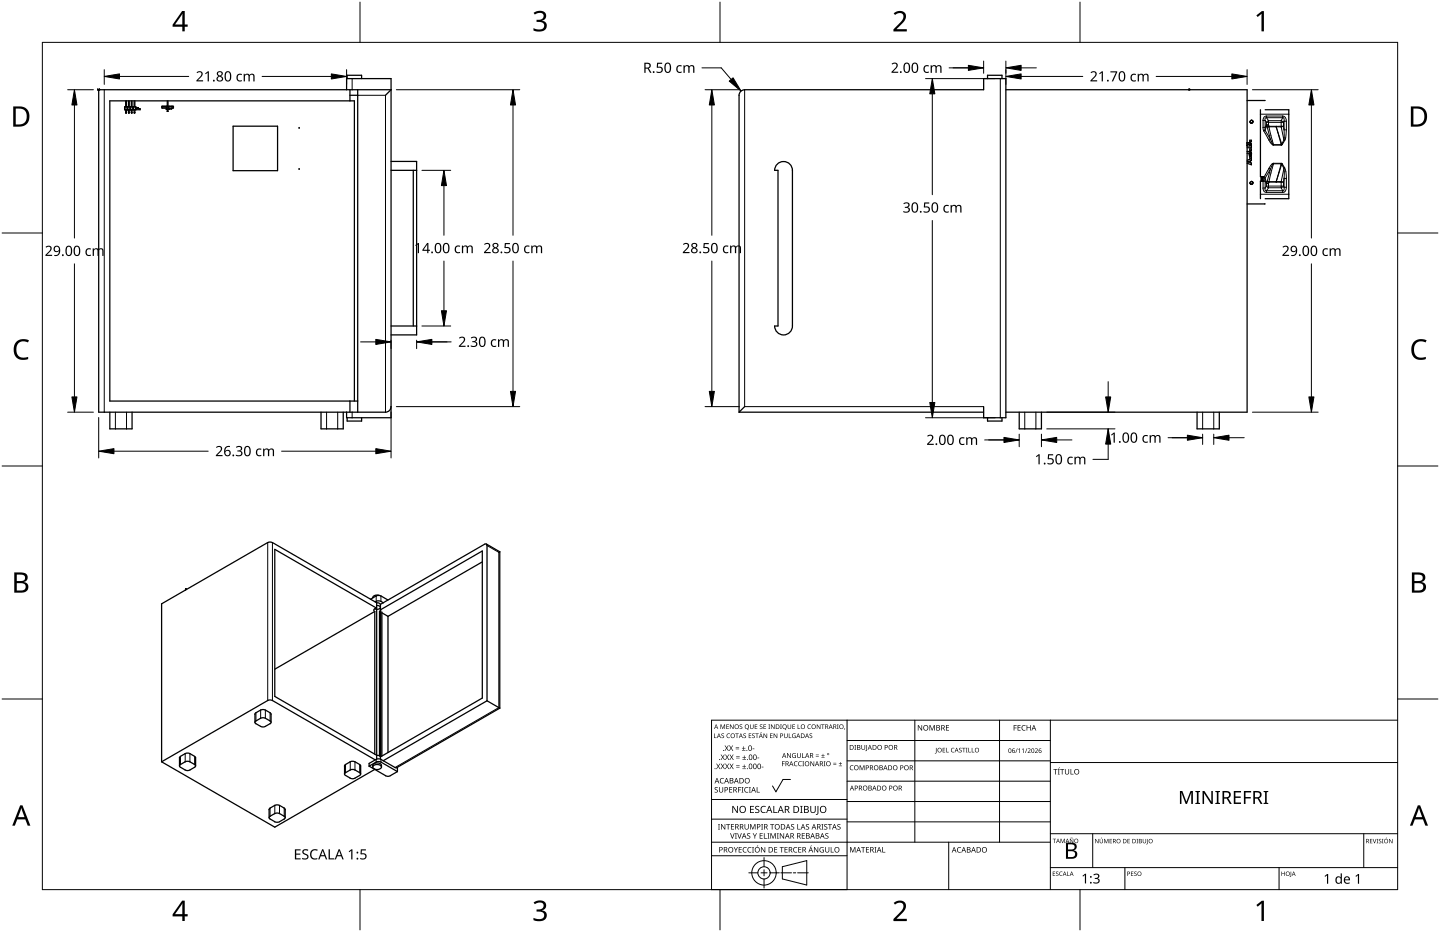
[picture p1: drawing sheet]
<svg xmlns="http://www.w3.org/2000/svg" width="432mm" height="279mm" viewBox="0 0 432 279" stroke-linecap="round" stroke-linejoin="round" font-family="sans-serif">
<g fill="none" stroke="#000" stroke-width=".38">
<path d="M29.3 26.9h.1M29.3 26.8h.1M29.3 26.8v.1M29.4 26.9h-.1M29.4 26.8v.1M29.4 26.8h.1M29.4 26.9h.1M29.8 26.8h.1M29.8 26.8v.1M29.8 26.9h.1M29.9 26.8h-.1M29.9 26.8v.1"/>
<path d="M37.5 32.1l-.1 .8v-.8h3.4v.8M37.7 30.2v1.9M37.7 32.8v1M37.7 33.8h.2M37.9 30.2v1.9M37.9 32.8v1M38.1 32.8h-.6M38.1 32.1v.8M38.2 32.1v.8M38.3 32.1v.8M38.5 30.2v1.9M38.5 32.8v1"/>
<path d="M38.5 33.8h.3M38.5 32.9h-.6M38.8 30.2v1.9M38.8 32.8v1M39 32.8h-.7M39 32.1v.8M39.1 32.1v.8M39.2 32.1v.8M39.4 30.2v1.9M39.4 32.8v1M39.4 33.8h.2M39.4 32.9h-.6"/>
<path d="M39.6 30.2v1.9M39.6 32.8v1M39.8 32.8h-.6M39.8 32.1v.8M39.9 32.1v.8M40 32.1v.8M40.2 30.2v1.9M40.2 32.8v1M40.2 33.8h.2M40.2 32.9h-.6M40.2 33.8l.1 .1M40.4 30.2v1.9"/>
<path d="M40.4 32.8v1M40.4 33.8l-.1 .1M40.7 32.8h-.7M40.7 32.1v.8M40.8 32.6h1.2v.3h-1.6M40.8 32.3h.7v.3M41.2 32.3h.1M41.3 32.3h.1M48.5 31.9h3.5v.5h-3.5zM48.7 31.9h.1M48.7 32.4h.1M49.9 32.4v.4"/>
<path d="M50 31.9h.1M50 32.4h.1M50.1 31.9h.1M50.2 32.8v.6M50.2 30.2v1.7M50.2 33.4h.1M50.2 33.4h.2M50.2 32.4h.1M50.3 32.4h.1M50.4 32.8v.6M50.4 30.2v1.7M50.4 33.4h-.1"/>
<path d="M50.4 31.9h.1M50.6 32.4v.4M50.6 32.4h.1M50.7 32.4v.4h-.9v-.4M50.9 31.9h.1M51.3 31.9h.1M51.5 32.4l-.1 .3-.7-.1M51.8 31.9h.1M51.8 32.4h.1M69.9 37.8h13.3v13.4h-13.3zM89.7 38.2v.2M103.9 26.9v-3.3h13.4v101.6h-13.4v-1.6"/>
<path d="M104.1 23.6v-1h4.3v1M104.9 28.6h2.4M104.9 26.9v3.3M107.3 26.9v96.7M115.6 28.6l1.7-1.7h-87.7v96.7h86l.8-.3a1.56 1.56 0 0 0 .8-1.4M223.3 26.9l-1.2 .5-.5 1.2v95M223.3 26.9h71.7v-3.3h6.6v101.6h-6.6v-3.3M296.1 23.6v-1h4.4v1M301.6 26.9h72.4v96.7h-72.4M356.4 26.9h.1M356.4 26.8h.1M356.5 26.8v.1"/>
<path d="M356.7 26.9h.1M356.7 26.8h.1M356.7 26.8h-.2M356.8 26.8v.1M374 30.1h5.4M375.2 36.1l-.4 .4M375.2 36.1l.4 .1 .1 .5M375.2 36.1l.4 .4M375.6 36.5a.4 .4 0 0 1-.4 .4 .4 .4 0 0 1-.4-.4l.4 .4 .5-.2M375.6 36.5l-.2 .3M378 32.9v20.1h1v1.3M379.4 32.9h7.1v26.7h-7.1"/>
<path d="M89.7 50.6v.2M117.3 48.4h7.6v52h-7.6M123.9 51.1v46.6M124.9 51.1h-7.6M232.3 51.1a2.67 2.67 0 0 1 2.6-2.7 2.67 2.67 0 0 1 2.7 2.7M232.3 51.1h1v46.6h-1a2.67 2.67 0 0 0 2.6 2.7 2.67 2.67 0 0 0 2.7-2.7v-46.6M374 45.9h.6M374 45.4h.7M374 48.1l1.2-.5v.5l-.2 .1 .2 1.2-1.2-.5M374 43.6h.1M374 43.5v.1M374 43.5h.1"/>
<path d="M374 48.5l.6-.2v.4zM374 43.4v.1M374 43.4h.1M374.1 43.4h-.1M374.1 43.3v.1M374.1 43.3h.1M374.2 43.3h-.1M374.3 43.3h-.1M374.4 43.3h-.1M374.4 43.3h.1M374.5 43.3h.1M374.6 43.3h.1"/>
<path d="M374.6 45.9h.1M374.6 46.2l.1 .6M374.7 45.9h.1M374.7 43.3h.1M374.7 46.2h-.1M374.7 46.8h.1M374.7 45.4h.1M374.7 46.2h.1M374.7 43.3l.1 .1M374.7 42.8l-.9 .1M374.7 42.8h.1M374.7 46h.1"/>
<path d="M374.8 46.2h-.1M374.8 42h.4v.5h-.4zM374.8 44.6h.4v.5h-.4zM374.8 47h.4v.4h-.4zM374.8 43.4h.1M374.8 46h.1M374.8 42.8l.4 .4M374.8 45.4l.1 .1M374.8 46.7l-.1 .1M374.8 46.2h.1M374.8 43.4v.1M374.8 43.5h.1"/>
<path d="M374.8 54.8l.3 .4M374.8 46.7h.1M374.8 43.5v.1M374.8 43.6h.1M374.8 43.6l-.8 .2M374.9 46v.1M374.9 46.1v.1M374.9 46.1h.1M374.9 46.7h-.1M374.9 46.7h.1M374.9 45.5h.1M375 46.7h-.1"/>
<path d="M375 46.7h.1M375 45.5h.1M375 46.6v.1M375 45.5l.1 .1M375.1 45.6h.1M375.1 46.6h.1M375.1 55.2l.1 .1M375.1 45.6l.1 .1M375.2 46.5h-.1M375.2 45.7h.1M375.2 43.2h.1M375.2 46.5h.1"/>
<path d="M375.2 45.7v.1M375.2 43.2v1.1h-1.2M375.2 54.4l-.4 .4M375.2 45.8l.1 .2M375.2 46.4v.1M375.2 46.4h.1M375.2 54.4l.5 .3M375.2 54.4l.4 .4M375.2 46.3v.1M375.3 46.2l-.1 .1M375.3 46v.1M375.3 46.1v.1"/>
<path d="M375.6 54.8a.4 .4 0 0 1-.4 .4 .4 .4 0 0 1-.4-.4M375.6 54.8l-.2 .4M375.7 54.7l-.1 .5-.4 .1M378.2 53v.3h.3v-.3M378.2 53.4h.3v.4h-.3zM378.2 54.3v-.3h.3v.3M379 54.3h.1M379 54.3h-1v5.3M379.4 61.1h-5.4M117.3 97.7h7.6M39.6 123.6v5h-6.7v-5M102.9 123.6v5h-6.6v-5"/>
<path d="M104.1 125.2v1h4.3v-1M104.9 120.2v3.4M106.3 120.2v-90h-73.4v90h74.4M223.3 121.9l-1.7 1.7M295 123.6h-73.4M296.1 125.2v1h4.4v-1M312.3 123.6v5h-6.7v-5M365.6 123.6v5h-6.6v-5M55.6 176.7h.1M55.6 176.7l.1 .1M55.7 176.8h.1M55.8 176.7h.1"/>
<path d="M55.8 176.6h.1M55.8 176.6l-.2 .1M55.8 176.7l-.1 .1M55.8 176.6v.1M81.7 162.7l-.5-.2-.9 .2-31.8 18.3v47.4M81.7 162.6l31.2 18.1v1.6M112.8 178.7l1-.2 .4 .2M112.8 178.7l-1.7 .9M113.7 178.5a1.42 1.42 0 0 0-1.9 .7M114.2 178.7l2.1 1.2M144.6 168.4l-28.3 16.4M145.8 163.1l4.1 2.3"/>
<path d="M149.9 165.4v46.9M149.9 165.4l-.3 .2M112.8 180.3l1-.2 1.1 .6M112.8 180.3l-.3 .1M112.9 182.3l-.8 .4 .3 .6M112.9 180.7l.8 .1 .3 .4M112.9 181.5l.8 .2 .3 .3M112.9 182.7v44.9M112.9 182.3l-30.5-17.6v44.1l30.5 17.6M113.8 183.3v43.3M114 182.8l-.2 .5M114 182.2l-.6 .4-1-.1"/>
<path d="M114.1 182.8l30.5-17.6v44.1l-30.5 17.6M114.5 183.5v43.2M114.5 183.7l1.8 1.1M114.9 180.7l30.4-17.5h.6l.1 46.9M114.9 180.7l-.8 .5v46.4M116.3 184.8v40.8M76.5 214.1v2.4M76.7 216.2l-.3 .4 .3 .4M76.7 213.7l-.3 .4M76.7 216.9l1.5 .9M78.1 215.3l.5-.1 .9 .1M78.1 212.9l1-.2 .4 .2"/>
<path d="M78.2 215.3l-1.5 .8M78.2 212.9l-1.5 .8M79.6 215.3l1.5 1 .1 .4-1.8 1.2-1.3-.1M79.6 212.9l1.4 .8M80.3 210l.7-.2 .7 .2M80.3 210l-31.8 18.4M81 213.7l.3 .4v2.4M81.7 210l30.8 17.8M82.4 200.6l30-17.3v42.8M146 210.1l3.9 2.2M146 210.1l-31.1 17.9M149.9 212.3l-30.9 17.9-.6-.1"/>
<path d="M48.5 228.4l33.9 19.6 30-17.3M54.1 229.2l-.3 .4 .3 .4M54.1 230l1.4 .8M55.5 228.4l.7-.2 .7 .2M55.5 225.9l1.2-.1 1.7 .9M55.5 225.9l-1.6 1.1-.1 2.6M55.5 228.4l-1.4 .8M56.9 228.4l1.5 .8M58.3 229.2l.3 .4-.3 .4M58.3 226.8l.3 .4 .1 2.4M58.4 230l-1.7 .9-1.2-.1M105 230.8l1.2-.1 1.7 .9"/>
<path d="M105 228.4l.7-.2 .7 .2M105 228.4l-1.7 1.1v2.5M105 230.8l-1.4 .8-.3 .5 .3 .4 1.4 .8M106.4 228.4l1.5 .8M107.8 229.2l.3 .4M107.8 231.6l.3 .5-.3 .4M107.9 232.5l-1.7 .9-1.2-.1M108.1 229.6v2.4M110.7 229.7l4.9 2.8M111.8 229.9a1.3 1.3 0 0 1 .7-1.2 1.3 1.3 0 0 1 1.4 .1 .83 .83 0 0 1 .5 1.1M112 229.5a1.57 1.57 0 0 1 2.4 .5 1.51 1.51 0 0 1-2.6 0zM112.8 228.5l.7-.2 .7 .2"/>
<path d="M112.8 227.7l1.2-.1 4.5 2.5M112.8 227.6l-2.1 1.3v.8M112.8 228.5l-2.1 1.2M112.9 226.4l.8 .2 .3 .3M114.2 228.5l5 2.8M119.2 231.3l-2.4 1.3h-1.2M119.2 230v1.3M80.7 245.1v-2.6l1.9-1.1 .8-.1 2.1 1.2v2.6M81 244.7l-.3 .3 .1 .4 1.6 .9M82.4 246.4h1.4M82.4 243.9l.4-.1 1 .1M82.4 243.9l-1.4 .8"/>
<path d="M83.8 243.9l1.4 .8M85.2 244.7l.3 .3-.1 .4-1.6 .9"/>
</g>
<g fill="none" stroke="#000" stroke-width=".3">
<path d="M29.3 26.9h.1M29.3 26.8v.1M29.3 26.8h.1M29.4 26.8h-.1M29.8 26.8h.1M29.9 26.9h.1M29.9 26.8v.1M29.9 26.9h-.1M29.9 26.8h.1M31.3 26.9v96.7M50.7 32.6h.8M89.7 38.2v.3"/>
<path d="M105.6 23.6v3.3M107.3 28.6h8.3v95M223.3 26.9v95h71.7M300 23.6v101.6M356.5 26.8h.2M356.5 26.9h.2M356.5 26.8v.1M356.5 26.9h.1M356.5 26.8h.1M356.7 26.8v.1M356.7 26.8h.1M356.7 26.9h.1"/>
<path d="M378 34.2h8.5M378.7 38.2l.2 1.1M378.7 36.1v2.1M379 39.2l1.5 2.8M379.3 39l1.6 2.8M379.3 39l-.3 .2M379.4 36.1l.3 .6M379.4 36.1h-.7M379.4 36.1v2.1h-.7M379.7 36.7v.7h.7M379.7 36.7h5.2M379.8 35.3l-.4 .2-.1 .6"/>
<path d="M379.8 34.8l-.8 .3-.3 1M379.8 35.3h4.8M379.8 34.8v.5M379.8 34.8h4.8v.5M379.8 35.3l.6 .9M379.9 37.6l-.2-.2-.4 .8v.9M379.9 37.6l-.6 1.4M379.9 37.6l.1 .5M379.9 38.1h.6M380 38.1l.9 3.7M380.4 36.2l-.7 .5M380.4 37.4l-.5 .2"/>
<path d="M380.4 37.4l.1 .5M380.4 36.2v1.2M380.5 38l1.4 5.4M380.5 37.9l2.2 .1M380.5 37.9v.1M380.5 37.9l-.5 .2M380.5 38h2.2M382.7 38v.1M382.7 38l1.5 5.4M382.7 38l1.6 5.2M382.7 38h1.5M384.2 37.8l-1.5 .1"/>
<path d="M384.2 36.2l.7 .5M384.2 36.2h-3.8M384.2 37.8h.7M384.2 36.2v1.6M384.2 37.8v.2M384.2 38l.8 4M384.6 34.8a1.22 1.22 0 0 1 1.1 1.6M384.6 35.3l.4 .1v1M384.6 35.3l-.4 .9M384.9 37.8l-.7 .3M384.9 37.8l.1 1.1M384.9 36.7v1.1"/>
<path d="M385 38.9v3.1M385 36.3h.7v2.6M385 36.3l-.1 .4M385 36.3v2.6M385.7 38.9l-.2 2.4-.3 .8M385.7 38.9h-.7M89.7 50.5v.3M378.7 56.4l.3 .9 .8 .4M378.7 54.3v2.1M378.7 56.4h.7M379 54.3h.4v2.1M379 53.2h.1"/>
<path d="M379 53.2l.3 .2M379.3 53.5v.8l.4 .8 .2-.2M379.3 53.4l.6 1.5M379.3 56.4l.1 .6 .4 .2M379.7 55.8l.7 .5M379.7 55.8h5.2M379.7 55.8l-.3 .6M379.8 57.2h4.8M379.8 57.2v.5h4.8v-.5M379.9 54.9l.5 .1M379.9 54.4l.6 .1M380 54.4l-.1 .5"/>
<path d="M380 54.4l.5 .2M380.4 55v1.3M380.4 55h-.7v.8M380.4 56.3l-.6 .9M380.5 50.5l-1.5 2.7M380.5 42l.7 1 .7 .5M380.5 50.5l.4 .2M380.5 54.6l-.1 .4M380.5 54.4h2.2M380.5 54.4v.2M380.9 50.7l-.9 3.7M380.9 41.8l.9 1.5"/>
<path d="M380.9 50.7l-1.6 2.7M380.9 41.8l-.4 .2M381.8 43.3h.1M381.8 43.3l.1 .1M381.8 49.1l-.9 1.6M381.9 49l-.6 .3-.8 1.2M381.9 49.1h-.1M381.9 49.1l-1.4 5.3M381.9 43.4v.1M381.9 49v.1M382.7 54.6l1.5 .1M382.7 54.5h.1"/>
<path d="M382.7 54.5l-2.2 .1M384.2 54.4l.7 .3M384.2 56.3h-3.8M384.2 54.6v1.7M384.2 56.3l.4 .9M384.2 54.4l-1.5 .1M384.2 54.4v.2M384.2 49l.3 .2M384.2 43.4h.1M384.2 49.1h-2.3M384.2 43.5h-2.3M384.2 43.4v.1"/>
<path d="M384.2 49v.1M384.2 49.1l-1.5 5.3M384.2 43.4h-2.3M384.2 49h-2.3M384.2 49.1h.1M384.3 43.3l-.1 .1M384.3 49.1v.1M384.3 49.2v.1M384.3 43.2v.1M384.3 49.3l-1.6 5.2M384.3 43.2l.2 .1M384.3 49.3l.7 1.2"/>
<path d="M384.5 49.2l.7 1.2M384.5 43.3l-.3 .2M384.5 49.2l-.2 .1M384.9 55.8l-.7 .5M384.9 54.6h-.7M384.9 55.8l.1 .3M384.9 54.6v1.2M385 42l-.7 1.2M385 50.5l-.8 3.9M385 50.5v3M385 42l.2 .1M385 56.1v.9l-.4 .2"/>
<path d="M385 53.5l-.1 1.1M385 53.5v2.6M385 53.5h.7M385.2 42.1l-.7 1.2M385.2 42.1h.1M385.2 50.4l.4 1 .1 2.1M385.2 50.4l-.2 .1M385.7 56.1a1.22 1.22 0 0 1-1.1 1.6M385.7 53.5v2.6h-.7M386.5 58.2h-8.5M34.6 123.6v5M37.9 123.6v5"/>
<path d="M97.9 123.6v5M101.3 123.6v5M105.6 123.6v1.6M307.3 123.6v5M310.6 123.6v5M360.6 123.6v5M364 123.6v5M55.6 176.7h.1M55.7 176.7v.1M55.7 176.7h.1M55.8 176.6v.1M55.8 176.6l-.2 .1"/>
<path d="M55.8 176.6l-.1 .1M55.8 176.7h-.1M55.8 176.7h.1M55.8 176.6h.1M80.3 162.6v47.4M81.7 162.6v47.4M112.8 178.7v1.6M114.2 178.7v1.6M146 163.5l3.6 2.1v46.5l-31.1 18M114.2 183.1v43.7M76.7 213.7v2.4M78.2 212.9v2.4"/>
<path d="M79.6 212.9v2.4M81 213.7v2.4M54.1 226.7v2.5M55.5 225.9v2.5M56.9 225.9v2.5M58.4 226.7v2.5M103.6 229.2v2.4M105 228.4v2.4M106.4 228.4v2.4M107.9 229.2v2.4M112.8 227.6v.9M114.2 227.6v.9"/>
<path d="M81 242.3v2.4M82.4 241.4v2.5M83.8 241.4v2.5M85.2 242.3v2.4"/>
</g>
<path d="M12.7 12.7h406.4v254h-406.4z" fill="none" stroke="#000" stroke-width=".3"/>
<path d="M107.9 .6v12.1M215.9 .6v12.1M323.8 .6v12.1M.6 69.9h12.1M419.1 69.9h12.1M.6 139.7h12.1M419.1 139.7h12.1M.6 209.6h12.1M419.1 209.6h12.1M107.9 266.7v12.1M215.9 266.7v12.1M323.8 266.7v12.1" fill="none" stroke="#000" stroke-width=".3"/>
<g fill="#000">
<path d="M160 3.9a2.36 2.36 0 0 1 3.7 .5 1.49 1.49 0 0 1-1.2 1.8 1.62 1.62 0 0 1 1.5 1.8 1.62 1.62 0 0 1-1.8 1.4l-2.2-.3v-.7a2.16 2.16 0 0 0 3.2-.5 1.23 1.23 0 0 0-1.7-1.3h-.6v-.7a1.55 1.55 0 0 0 2.1-1.1 1.51 1.51 0 0 0-2.6-.4zM268 4a2.07 2.07 0 0 1 2.1-.8 2.07 2.07 0 0 1 1.6 1.7 4 4 0 0 1-1.6 2.6l-1.2 1.2h3v.7h-4v-.6l1.6-1.6a2.6 2.6 0 0 0 1.2-2.9 1.64 1.64 0 0 0-2.3 .2zM376.7 4.6l1.7-1.3h.6v6.1h-.7v-5.3l-1.2 1zM4.9 102.5a3.4 3.4 0 0 1 3.8-.5l-.3 .7a2.3 2.3 0 0 0-2.7 .1 2.3 2.3 0 0 0-.8 2.5 2.15 2.15 0 0 0 3.2 1.8l.4-.1v.7a3 3 0 0 1-3.5-.4 3 3 0 0 1-.8-3.4zM424 102.5a3.4 3.4 0 0 1 3.8-.5l-.3 .7-1.6-.4a2.55 2.55 0 0 0-1.9 2.4 2.55 2.55 0 0 0 1.6 2.5l2-.2v.7a3 3 0 0 1-3.5-.4 3 3 0 0 1-.8-3.4zM160 270.6a2.36 2.36 0 0 1 3.7 .5 1.49 1.49 0 0 1-1.2 1.8 1.62 1.62 0 0 1 1.5 1.8 1.62 1.62 0 0 1-1.8 1.4l-2.2-.3v-.7a2.16 2.16 0 0 0 3.2-.5 1.23 1.23 0 0 0-1.7-1.3h-.6v-.7a1.55 1.55 0 0 0 2.1-1.1 1.51 1.51 0 0 0-2.6-.4zM268 270.7a2.07 2.07 0 0 1 2.1-.8 2.07 2.07 0 0 1 1.6 1.7 4 4 0 0 1-1.6 2.6l-1.2 1.2h3v.7h-4v-.6l1.6-1.6a2.6 2.6 0 0 0 1.2-2.9 1.64 1.64 0 0 0-2.3 .2zM376.7 271.3l1.7-1.3h.6v6.1h-.7v-5.3l-1.2 1z"/>
<path d="M54.6 3.3h.8v4.1h.9v.6h-.9v1.4h-.7v-1.4h-2.9v-.6zM54.7 4.1l-2.2 3.3h2.2z"/>
<path d="M4 31.9h1.8a3 3 0 0 1 3 3.1 3 3 0 0 1-3.1 3h-1.7zM4.7 32.6v4.7h.9a2.43 2.43 0 0 0 2.4-1.9 2.43 2.43 0 0 0-1.5-2.8z"/>
<path d="M423.1 31.9h1.8a3 3 0 0 1 3 3.1 3 3 0 0 1-3.1 3h-1.7zM423.8 32.6v4.7h.9a2.43 2.43 0 0 0 2.4-1.9 2.43 2.43 0 0 0-1.5-2.8z"/>
<path d="M4.3 171.6h1.7a1.71 1.71 0 0 1 2.3 1.8 1.39 1.39 0 0 1-1.1 1.1 1.64 1.64 0 0 1 1.3 2 1.64 1.64 0 0 1-2.1 1.2h-2.1zM5 174.8v2.2h1.3a1.15 1.15 0 0 0 1.4-1.1 1.15 1.15 0 0 0-1.5-1.1zM5 172.3v1.9h1.2a1.04 1.04 0 0 0 1.3-1.1 1.04 1.04 0 0 0-1.5-.8z"/>
<path d="M423.4 171.6h1.7a1.71 1.71 0 0 1 2.3 1.8 1.39 1.39 0 0 1-1.1 1.1 1.64 1.64 0 0 1 1.3 2 1.64 1.64 0 0 1-2.1 1.2h-2.1zM424.1 174.8v2.2h1.3a1.15 1.15 0 0 0 1.4-1.1 1.15 1.15 0 0 0-1.5-1.1zM424.1 172.3v1.9h1.2a1.04 1.04 0 0 0 1.3-1.1 1.04 1.04 0 0 0-1.5-.8z"/>
<path d="M6 241.4h.7l2.4 6.1h-.8l-.7-1.9h-2.4l-.7 1.9h-.8zM6.4 242.2l-1 2.8h2z"/>
<path d="M425.1 241.4h.7l2.4 6.1h-.8l-.7-1.9h-2.4l-.7 1.9h-.8zM425.5 242.2l-1 2.8h2z"/>
<path d="M54.6 270h.8v4.1h.9v.6h-.9v1.4h-.7v-1.4h-2.9v-.6zM54.7 270.8l-2.2 3.3h2.2z"/>
</g>
<g fill="none" stroke="#000" stroke-width=".3">
<path d="M254 215.9v50.8h-40.6v-50.8h205.7M274.3 215.9v36.6M299.7 215.9v36.6M315 215.9v50.8M213.4 239.7h40.6M237 233.7h-2.2l-2.1 3.7-1.1-1.8M254 222h61M254 228.1h61M254 234.2h61M315 228.6h104.1M213.4 256.5h40.6M213.4 252.5h101.6"/>
<path d="M213.4 245.6h40.6M229.1 257.1v2.7M234.6 259.8l7.3-1.8v7.3l-7.3-1.8zM254 240.3h61M254 246.4h61M284.5 252.5v14.2M315 249.9h104.1M327.7 249.9v10.2M408.9 249.9v10.2M224.5 261.7h2.8M228.2 261.7h1.8M229.1 260.7v1.9"/>
<path d="M229.1 263.5v2.7M230.9 261.7h2.8M234.1 261.7h3.2M237.9 261.7h.7M239.2 261.7h3.2M315 260.1h104.1M337.3 260.1v6.6M383.5 260.1v6.6"/>
<circle cx="229.1" cy="261.7" r="3.7"/>
<circle cx="229.1" cy="261.7" r="1.83"/>
</g>
<g fill="#000">
<path d="M216 217.2h.3l.4 1.1 .5-1.1h.2v1.3h-.1v-1.2l-.6 1.2-.5-1.2v1.2h-.2zM217.8 217.2h.8l-.6 .1v.4h.5l-.5 .2v.5l.6 .1h-.8zM218.9 217.2h.2l.7 1.1v-1.1h.2v1.3h-.2l-.8-1.1v1.1h-.1zM221.8 217.3l.5-.1 .2 .2a.34 .34 0 0 0-.4-.1 .34 .34 0 0 0-.1 .4 .34 .34 0 0 0 .4 .2 .43 .43 0 0 1 0 .7 .43 .43 0 0 1-.6-.3 .33 .33 0 0 0 .4 .2 .33 .33 0 0 0 .1-.5l-.5-.3zM224.9 217.2h.2v.9a.36 .36 0 0 0 .3 .3 .36 .36 0 0 0 .4-.3v-.9h.2v.9a.53 .53 0 0 1-.6 .5 .53 .53 0 0 1-.5-.5zM226.3 217.2h.8l-.6 .1v.4h.5l-.5 .2v.5l.6 .1h-.8zM228.2 219.5h.2l-.4 .3zM227.9 217.3l.5-.1 .2 .2a.34 .34 0 0 0-.5-.1 .34 .34 0 0 0-.1 .4 .34 .34 0 0 0 .5 .2 .43 .43 0 0 1 0 .7 .43 .43 0 0 1-.7-.3 .33 .33 0 0 0 .5 .2 .33 .33 0 0 0 0-.5l-.4-.3zM228.9 217.2h.8l-.6 .1v.4h.6l-.6 .2v.5l.6 .1h-.8zM230.4 217.2h.5l-.2 1.2 .2 .1h-.5l.2-.1zM231.2 217.2h.2l.7 1.1v-1.1h.2v1.3h-.2l-.8-1.1v1.1h-.1zM233.9 217.2h.5l-.1 .1 .1 1.2h-.5l.2-.1z"/>
<path d="M235.1 219.9h.2v.9a.36 .36 0 0 0 .3 .3 .36 .36 0 0 0 .4-.3v-.9h.2v.9a.53 .53 0 0 1-.6 .5 .53 .53 0 0 1-.5-.5zM236.2 217.2h.2v.9a.36 .36 0 0 0 .3 .3 .36 .36 0 0 0 .4-.3v-.9h.1v.9a.53 .53 0 0 1-.5 .5 .53 .53 0 0 1-.5-.5zM237.6 217.2h.8l-.6 .1v.4h.5l-.5 .2v.5l.6 .1h-.8zM239.2 217.2h.2v1.2l.6 .1h-.8zM242.3 217.3l.5-.2 .4 .1-.1 .2a.56 .56 0 0 0-.8 .5 .56 .56 0 0 0 .8 .5 .65 .65 0 0 1-.9-.1 .65 .65 0 0 1 .1-1zM244.9 217.2h.2l.8 1.1-.1-1.1h.2v1.3h-.2l-.7-1.1v1.1h-.2zM246.2 217.2h1l-.4 .1v1.2h-.2v-1.2zM251 217.2h.5l-.2 1.2 .2 .1h-.5l.1-.1zM253.2 218.3h.2l-.3 .5zM275.2 217.4h.3l.8 1.3v-1.3h.2v1.6h-.2l-.9-1.3v1.3h-.2zM278.7 217.4h.3l.5 1.3 .5-1.3h.3v1.6h-.2v-1.4l-.7 1.4-.5-1.4v1.4h-.2zM283.7 217.4h.9v.2h-.7v.5h.6v.1h-.6v.6h.7v.2h-.9z"/>
<path d="M304 217.4h.9v.2h-.7v.5h.6v.2h-.6v.7h-.2zM305.1 217.4h.9v.2h-.7v.5h.7v.1h-.7v.6h.7v.2h-.9zM306.5 217.6l.5-.2 .5 .1v.1l-.4-.1a.66 .66 0 0 0-.5 .9 .66 .66 0 0 0 .9 .4 .77 .77 0 0 1-1.1-.1 .77 .77 0 0 1 .1-1.1zM307.8 217.4h.2v.7h.9v-.7h.2v1.6h-.2v-.8h-.9v.8h-.2zM214.1 219.9h.2v1.2l.6 .2h-.8zM214.4 236.1l.5-.2 .3 .1v.2a.38 .38 0 0 0-.5-.1 .38 .38 0 0 0-.2 .5 .38 .38 0 0 0 .5 .1 .53 .53 0 0 1 .2 .8 .53 .53 0 0 1-.8 .1v-.2a.41 .41 0 0 0 .5 0 .41 .41 0 0 0 .1-.5 .41 .41 0 0 0-.5-.2zM214.8 228.9h.2l.4 .7 .4-.7h.2l-.5 .8 .5 .9h-.2l-.4-.7-.5 .7h-.2l.6-.9zM216.1 233.4l.5-.2 .5 .1-.1 .2a.66 .66 0 0 0-1 .6 .66 .66 0 0 0 1 .5 .77 .77 0 0 1-1.1-.1 .77 .77 0 0 1 .2-1.1zM215.6 236h.2v1a.42 .42 0 0 0 .4 .4 .42 .42 0 0 0 .4-.4v-1h.2v1a.62 .62 0 0 1-.6 .6 .62 .62 0 0 1-.6-.6zM216.4 220l.4-.1 .3 .2a.34 .34 0 0 0-.5-.1 .34 .34 0 0 0-.1 .5 .34 .34 0 0 0 .5 .1 .43 .43 0 0 1-.1 .7 .43 .43 0 0 1-.6-.3 .33 .33 0 0 0 .5 .2 .33 .33 0 0 0 0-.5l-.5-.3zM216.1 228.9h.2l.4 .7 .4-.7h.2l-.5 .8 .6 .9h-.3l-.4-.7-.4 .7h-.3l.6-.9zM216.1 226.2h.2l.4 .6 .4-.6h.2l-.5 .8 .6 .8h-.3l-.4-.7-.4 .7h-.2l.5-.8z"/>
<path d="M218 220.1l.9-.2-.4 .1a.56 .56 0 0 0-.4 .7 .56 .56 0 0 0 .7 .4 .65 .65 0 0 1-.9-.1 .65 .65 0 0 1 .1-.9zM217.3 223.5h.2l.4 .6 .4-.6h.2l-.5 .8 .5 .8h-.2l-.4-.7-.4 .7h-.3l.6-.8zM217.4 228.9h.2l.4 .7 .4-.7h.2l-.5 .8 .6 .9h-.2l-.5-.7-.4 .7h-.2l.5-.9zM217.4 226.2h.3l.3 .6 .4-.6h.3l-.5 .8 .5 .8h-.2l-.5-.7-.4 .7h-.2l.5-.8zM218.6 236h.9v.1h-.7v.5h.7v.2h-.7v.6h.7v.2h-.9zM218.6 223.5h.2l.4 .6 .4-.6h.2l-.5 .8 .6 .8h-.3l-.4-.7-.4 .7h-.2l.5-.8zM218.7 228.9h.3l.4 .7 .4-.7h.2l-.5 .8 .5 .9h-.2l-.4-.7-.5 .7h-.2l.5-.9zM218.8 226.2h.2l.4 .6 .4-.6h.2l-.5 .8 .5 .8h-.2l-.4-.7-.5 .7h-.2l.6-.8zM220.6 224.5h1v.1h-1zM220.6 224h1v.2h-1zM220.7 229.9h1.1v.2h-1.1zM220.7 229.5h1.1v.1h-1.1z"/>
<path d="M220.8 227.2h1v.1h-1zM220.8 226.7h1v.2h-1zM220.5 219.9h1l-.4 .1v1.3h-.2v-1.3zM221.3 236h.9v.1h-.7v.6h.7v.2h-.7v.7h-.2zM222.5 224.9h1v.2h-1zM222.6 230.4h1.1v.2h-1.1zM222.6 227.7h1.1v.1h-1.1zM222.4 236h.5l-.1 .1v1.3l.1 .2h-.5l.2-.2v-1.3zM222.9 223.7h.2v.5h.4v.2h-.4v.4h-.2v-.4h-.4v-.2h.4zM223.1 229.2h.1v.5h.5v.1h-.5v.5h-.1v-.5h-.5v-.1h.5zM223.1 226.5h.1v.4h.5v.2h-.5v.5h-.1v-.5h-.5v-.2h.5zM223 220l.4-.1 .3 .2a.34 .34 0 0 0-.5-.1 .34 .34 0 0 0-.1 .5 .34 .34 0 0 0 .4 .1l.2 .2-.1 .4-.6 .1-.1-.3a.33 .33 0 0 0 .5 .2 .33 .33 0 0 0 0-.5l-.5-.3z"/>
<path d="M223.4 236.2l.6-.3 .4 .1-.1 .2a.65 .65 0 0 0-.9 .6 .65 .65 0 0 0 .9 .6 .77 .77 0 0 1-1.1-.1 .77 .77 0 0 1 .2-1.1zM224.6 236h.6l-.2 .1v1.3l.2 .2h-.6l.2-.2v-1.3zM224.5 219.9h.8l-.6 .1v.5h.6l-.6 .1v.5l.6 .2h-.8zM225.7 224.4h.5v.2h-.5zM225.6 220l.5-.1 .2 .2a.34 .34 0 0 0-.5-.1 .34 .34 0 0 0-.1 .5 .34 .34 0 0 0 .5 .1l.2 .2-.2 .4-.5 .1-.2-.3a.33 .33 0 0 0 .5 .2 .33 .33 0 0 0 0-.5l-.4-.3zM226.9 236h.2v1.4h.7v.2h-.9zM226.5 219.9h1l-.4 .1v1.3h-.2v-1.3zM227.1 227.1h.6v.2h-.6zM228.4 229.9h.5v.1h-.5zM229 219.9h.2l.7 1.1v-1.1h.1v1.4h-.2l-.7-1.2v1.2h-.1zM230.9 219.9h.8l-.6 .1v.5h.5l-.5 .1v.5l.6 .2h-.8zM232 219.9h.2l.7 1.1v-1.1h.2v1.4h-.2l-.8-1.2v1.2h-.1z"/>
<path d="M234.5 228.2h.8v.2h-.6v.5h.6v.2h-.6v.6h-.2zM236.5 219.9h.2v1.2l.6 .2h-.8zM236 225.8h.2l.8 1.2v-1.2h.2v1.4h-.3l-.7-1.2v1.2h-.2zM237.7 220.1l.5-.2h.4l-.2 .2a.56 .56 0 0 0-.8 .5 .56 .56 0 0 0 .8 .5v-.4l-.3-.2h.5v.7a.75 .75 0 0 1-1-.1 .75 .75 0 0 1 .1-1zM237.7 226l.5-.2h.5l-.2 .2a.6 .6 0 0 0-.8 .5 .6 .6 0 0 0 .8 .6v-.5l-.3-.1h.5v.7a.8 .8 0 0 1-1.1-.2 .8 .8 0 0 1 .1-1zM238.2 228.4l1-.1-.4 .1a.59 .59 0 0 0-.5 .7 .59 .59 0 0 0 .8 .4 .69 .69 0 0 1-1-.1 .69 .69 0 0 1 .1-1zM239.5 228.4l.5-.2 .4 .1v.1a.58 .58 0 0 0-.9 .6 .58 .58 0 0 0 .9 .5 .69 .69 0 0 1-1-.1 .69 .69 0 0 1 .1-1zM239 225.8h.2v.9a.38 .38 0 0 0 .4 .4 .38 .38 0 0 0 .4-.4v-.9h.1v.9a.56 .56 0 0 1-.5 .5 .56 .56 0 0 1-.6-.5zM240.5 225.8h.2v1.3h.6v.1h-.8zM240.6 228.2h.5l-.2 .2v1.1l.2 .2h-.5l.2-.2v-1.1zM242.8 220l.5-.1 .2 .2a.34 .34 0 0 0-.5-.1 .34 .34 0 0 0 0 .5 .34 .34 0 0 0 .4 .1l.2 .2-.1 .4-.6 .1-.2-.3a.33 .33 0 0 0 .5 .2 .33 .33 0 0 0 .1-.5l-.5-.3zM243 228.2h.2l.8 1.2v-1.2h.1v1.5h-.2l-.8-1.2 .1 1.2h-.2z"/>
<path d="M244.6 226.6l1 .2zM244.6 226.2l1 .2zM246.3 227.1l1 .1zM246.7 226l.2 .4h.4l-.4 .2v.4l-.2-.4h-.4l.4-.2zM247 228.2h.5l-.1 .2v1.1l.1 .2h-.5l.2-.2v-1.1zM249.8 229.1l1 .1zM249.8 228.7l1 .1zM251.5 229.5l1 .2zM251.9 228.5l.2 .4h.4l-.4 .1v.5l-.2-.5h-.4l.4-.1zM255 229.6l.5-.2 .4 .1-.1 .2a.59 .59 0 0 0-.8 .5 .59 .59 0 0 0 .9 .5 .69 .69 0 0 1-1-.1 .69 .69 0 0 1 .1-1zM256.2 223.3h.5l-.2 .2v1.1l.2 .2h-.5l.2-.2v-1.1zM257.8 229.4h.2l.5 1.2 .5-1.2h.2v1.5h-.2l.1-1.3-.7 1.3-.5-1.3v1.3h-.1z"/>
<path d="M258.3 223.3h.2v1a.38 .38 0 0 0 .4 .4 .38 .38 0 0 0 .3-.4v-1h.2v1a.56 .56 0 0 1-.5 .5 .56 .56 0 0 1-.6-.5zM259.8 223.3h.2v1.6l-.5 .3v-.2l.3-.2zM280.7 224.2h.1v1.4l-.4 .3-.1-.2 .4-.1zM282.7 224.2h.7l-.6 .1v.5h.6l-.6 .1v.5l.6 .2h-.7zM283.7 224.2h.2v1.2l.6 .2h-.8zM285.3 224.4l.9-.1h-.4a.55 .55 0 0 0-.4 .7 .55 .55 0 0 0 .7 .4 .64 .64 0 0 1-.9-.1 .64 .64 0 0 1 .1-.9zM287.6 224.3l.5-.1 .2 .2a.33 .33 0 0 0-.4-.1 .33 .33 0 0 0-.1 .5 .33 .33 0 0 0 .4 .1 .43 .43 0 0 1 0 .7 .43 .43 0 0 1-.6-.3 .33 .33 0 0 0 .4 .2 .33 .33 0 0 0 .1-.5l-.5-.3zM288.5 224.2h1l-.4 .1v1.3h-.2v-1.3zM289.6 224.2h.5l-.1 1.2 .1 .2h-.5l.2-.2zM290.4 224.2h.2v1.2l.6 .2h-.8zM291.4 224.2h.2v1.2l.6 .2h-.8zM305 224.4h.1l-.6 1.3z"/>
<path d="M305.3 224.7l.5-.3v1.3h-.1v-1.2zM306.4 224.7l.5-.3v1.3h-.1v-1.2zM307.9 224.4h.1l-.6 1.3zM308.2 224.5a.49 .49 0 0 1 .8 .1 .49 .49 0 0 1-.4 .7l-.2 .3 .6 .1h-.9l.4-.5a.37 .37 0 0 0 .4-.5 .37 .37 0 0 0-.6-.1zM310.3 224.5a.49 .49 0 0 1 .8 .1 .49 .49 0 0 1-.3 .7l-.3 .3 .7 .1h-.9l.4-.5a.37 .37 0 0 0 .4-.5 .37 .37 0 0 0-.7-.1zM315.9 230.6h1.2v.1h-.5v1.5h-.2v-1.5h-.5zM317.6 230.1h.2l-.4 .3zM317.2 230.6h.6l-.2 .1v1.3l.2 .2h-.6l.2-.2v-1.3zM317.9 230.6h1.2v.1h-.5v1.5h-.2v-1.5h-.5zM319.3 230.6h.2v1a.42 .42 0 0 0 .5 .4 .42 .42 0 0 0 .4-.4v-1h.2v1a.62 .62 0 0 1-.6 .6 .62 .62 0 0 1-.7-.6zM321 230.6h.2v1.4h.7v.2h-.9zM215.3 247.1h.6l-.2 .1v1.3l.2 .2h-.6l.2-.2v-1.3z"/>
<path d="M216.2 247.1h.2l.9 1.3v-1.3h.2v1.6h-.2l-.9-1.4v1.4h-.2zM217.7 247.1h1.2v.1h-.5v1.5h-.2v-1.5h-.5zM218.9 249.8h.2l.5 1.4 .5-1.4h.2l-.6 1.6h-.2zM219.2 247.1h.9v.1h-.7v.5h.7v.2h-.7v.6h.7v.2h-.9zM220 253.9h.2l.5 .8 .4-.8h.2l-.5 1v.7h-.3v-.7zM220.4 249.8h.6l-.2 .1v1.3l.2 .2h-.6l.2-.2v-1.3zM221.1 249.8h.2l.4 1.4 .5-1.4h.2l-.6 1.6h-.2zM219.6 241.6h.3l1.1 1.8v-1.8h.3v2.1h-.3l-1.2-1.7v1.7h-.2zM221.5 253.9h.9v.2h-.7v.5h.7v.2h-.7v.6h.7v.2h-.9zM222.9 254.1l.6-.2 .4 .1-.1 .2a.66 .66 0 0 0-.9 .6 .66 .66 0 0 0 1 .5 .77 .77 0 0 1-1.1-.1 .77 .77 0 0 1 .1-1.1zM223.3 247.1h.2v1a.42 .42 0 0 0 .4 .4 .42 .42 0 0 0 .4-.4v-1h.2v1a.62 .62 0 0 1-.6 .6 .62 .62 0 0 1-.6-.6zM224.3 254.1l.6-.2 .4 .1v.2a.66 .66 0 0 0-1 .6 .66 .66 0 0 0 1 .5 .77 .77 0 0 1-1.1-.1 .77 .77 0 0 1 .1-1.1z"/>
<path d="M224.1 249.9l.5-.1h.4l-.1 .2a.38 .38 0 0 0-.5-.1 .38 .38 0 0 0-.2 .5 .38 .38 0 0 0 .5 .2 .51 .51 0 0 1 .1 .8 .51 .51 0 0 1-.8-.2h.1a.41 .41 0 0 0 .5 .1 .41 .41 0 0 0 .2-.6 .41 .41 0 0 0-.6-.1zM224.9 247.1h.3l.5 1.3 .5-1.3h.3v1.6h-.2l.1-1.4-.8 1.4-.5-1.4v1.4h-.2zM224.9 241.6h1.2v.2h-.9v.7h.8v.2h-.8v.8h.9v.2h-1.2zM225.5 253.9h.6l-.2 .2v1.3l.2 .2h-.6l.2-.2v-1.3zM225.7 249.8h.2l.4 .8 .5-.8h.2l-.6 1v.6h-.2v-.6zM227.1 253.5h.3l-.5 .3zM226.5 241.8l.5-.2 .7 .1-.2 .2a.44 .44 0 0 0-.8 .1 .44 .44 0 0 0 .6 .6h.1a.66 .66 0 0 1 .2 1 .66 .66 0 0 1-1 .1l-.2-.1v-.2l.3 .1a.47 .47 0 0 0 .8-.3 .47 .47 0 0 0-.7-.5l-.3-.4zM227.8 249.8h.9v.2h-.7v.5h.7v.1h-.7v.6h.7v.2h-.9zM228.2 247.1h.6l-.2 .1v1.3l.2 .2h-.6l.2-.2v-1.3zM228.3 241.9l.6-.3 .7 .1-.1 .2-.4-.1a.86 .86 0 0 0-.7 1.1 .86 .86 0 0 0 1.2 .5v.3a1.1 1.1 0 0 1-1.4-.4 1.1 1.1 0 0 1 .1-1.4zM229.1 249.8h.2v1.4h.7v.2h-.9zM228.2 253.9h.2l.9 1.4v-1.4h.2v1.7h-.3l-.8-1.4v1.4h-.2z"/>
<path d="M230.1 249.8h.6l-.2 .1v1.3l.2 .2h-.6l.2-.2v-1.3zM230.9 247.1h1.2v.1h-.5v1.5h-.2v-1.5h-.5zM231 249.8h.3l.5 1.3 .5-1.3h.3v1.6h-.2v-1.4l-.7 1.4-.5-1.4v1.4h-.2zM231.9 241.6h.3v1.9h.9v.2h-1.2zM232.1 253.9h1v.2h-.8v.5h.7v.2h-.7v.6h.8v.2h-1zM232.9 249.8h.6l-.2 .1v1.3l.2 .2h-.6l.2-.2v-1.3zM233.8 253.9h1.2v.2h-.5v1.5h-.2v-1.5h-.5zM233.8 249.8h.3l.8 1.3v-1.3h.2v1.6h-.2l-.9-1.3v1.3h-.2zM235.3 253.9h.9v.2h-.7v.5h.6v.2h-.6v.6h.7v.2h-.9zM237.3 247.2l.5-.2 .3 .1v.2a.38 .38 0 0 0-.5-.1 .38 .38 0 0 0-.2 .4 .38 .38 0 0 0 .5 .2 .51 .51 0 0 1 .1 .9 .51 .51 0 0 1-.8-.3l.1 .1a.41 .41 0 0 0 .5 0 .41 .41 0 0 0 .1-.5 .41 .41 0 0 0-.5-.2zM238.1 254.1l.5-.2 .5 .1-.1 .2a.65 .65 0 0 0-.9 .6 .65 .65 0 0 0 .9 .5 .77 .77 0 0 1-1.1-.1 .77 .77 0 0 1 .2-1.1zM239.1 247.1h.2v1.4h.7v.2h-.9z"/>
<path d="M239.4 253.9h.9v.2h-.7v.5h.6v.2h-.6v.6h.7v.2h-.9zM239.9 241.6h.8l-.3 .2v1.7l.3 .2h-.8l.3-.2v-1.7zM240.4 249.8h.9v.2h-.7v.5h.7v.1h-.7v.6h.7v.2h-.9zM241.7 247.2l.6-.2 .3 .1v.2a.38 .38 0 0 0-.5-.1 .38 .38 0 0 0-.2 .4 .38 .38 0 0 0 .5 .2 .51 .51 0 0 1 0 .9 .51 .51 0 0 1-.8-.3l.1 .1a.41 .41 0 0 0 .6 0 .41 .41 0 0 0 .1-.5 .41 .41 0 0 0-.5-.2zM243.2 253.5h.2l-.4 .3zM243 241.6h.2v1.4a.55 .55 0 0 0 .6 .5 .55 .55 0 0 0 .5-.5v-1.4h.3v1.4a.81 .81 0 0 1-.8 .7 .81 .81 0 0 1-.8-.7zM245.1 241.6h.3v2.2l-.2 .4-.5 .1-.1-.3h.4l.1-.2zM244.1 253.9h.2l.9 1.4v-1.4h.2v1.7h-.3l-.8-1.4v1.4h-.2zM245.9 254.1l.8-.2 .3 .1v.2a.67 .67 0 0 0-1.1 .5 .67 .67 0 0 0 1 .7v-.5h-.4v-.2h.6v.8a.88 .88 0 0 1-1.2-.2 .88 .88 0 0 1 0-1.2zM246.3 247.1h.6l-.2 .1v1.3l.2 .2h-.6l.2-.2v-1.3zM247.2 247.2l.6-.2 .3 .1-.1 .2a.38 .38 0 0 0-.5-.1 .38 .38 0 0 0-.1 .4 .38 .38 0 0 0 .4 .2 .51 .51 0 0 1 .1 .9 .51 .51 0 0 1-.8-.3l.1 .1a.41 .41 0 0 0 .6 0 .41 .41 0 0 0 .1-.5 .41 .41 0 0 0-.6-.2zM247.5 249.9l.6-.1h.3l-.1 .2a.38 .38 0 0 0-.5-.1 .38 .38 0 0 0-.1 .5 .38 .38 0 0 0 .5 .2 .53 .53 0 0 1 .1 .8 .53 .53 0 0 1-.8 0v-.2a.41 .41 0 0 0 .6 .1 .41 .41 0 0 0 .1-.6 .41 .41 0 0 0-.5-.1z"/>
<path d="M247.4 253.9h.2v1.1a.42 .42 0 0 0 .5 .4 .42 .42 0 0 0 .4-.4v-1.1h.2v1.1a.62 .62 0 0 1-.6 .6 .62 .62 0 0 1-.7-.6zM248.2 247.1h1.3v.1h-.5v1.5h-.2v-1.5h-.6zM249.1 253.9h.2v1.5h.7v.2h-.9zM251.2 247.2l.5-.2 .3 .1v.2a.38 .38 0 0 0-.5-.1 .38 .38 0 0 0-.2 .4 .38 .38 0 0 0 .5 .2 .51 .51 0 0 1 .1 .9 .51 .51 0 0 1-.8-.3l.1 .1a.41 .41 0 0 0 .5 0 .41 .41 0 0 0 .1-.5 .41 .41 0 0 0-.5-.2zM254.9 253.9h.3l.5 1.4 .5-1.4h.3v1.7h-.2v-1.5l-.7 1.5-.5-1.5v1.5h-.2zM258.2 253.9h1.2v.2h-.5v1.5h-.2v-1.5h-.5zM259.7 253.9h.9v.2h-.7v.5h.6v.2h-.6v.6h.7v.2h-.9zM262.2 253.9h.6l-.2 .2v1.3l.2 .2h-.6l.2-.2v-1.3zM264.6 253.9h.2v1.5h.7v.2h-.9zM287.2 254.2l.6-.3 .4 .1-.1 .2a.66 .66 0 0 0-.9 .6 .66 .66 0 0 0 .9 .6 .77 .77 0 0 1-1.1-.1 .77 .77 0 0 1 .2-1.1zM315.7 251.4h1l-.4 .2v1.1h-.2v-1.1zM318 251.4h.3l.4 1.1 .4-1.1h.2v1.3h-.2l.1-1.1-.6 1.1-.4-1.1-.2 1.1z"/>
<path d="M321.1 251.2l.6-.1-.2 .2h-.5zM320.8 251.4l.9 1.1v-1.1h.1v1.3l-.8-1-.2 1zM328.4 251.5l.9 1.1v-1.1h.1v1.3l-.9-1.1-.1 1.1zM330.3 251.1h.2l-.4 .3zM329.7 251.5h.2v.8a.34 .34 0 0 0 .4 .4 .34 .34 0 0 0 .3-.4v-.8h.1v.8a.5 .5 0 0 1-.5 .5 .5 .5 0 0 1-.5-.5zM331.1 251.5h.2l.4 1.1 .4-1.1h.3v1.3h-.2v-1.1l-.5 1.1-.5-1.1-.1 1.1zM332.7 251.5h.8l-.6 .1v.4h.5l-.5 .2v.5l.6 .1h-.8zM338.1 251.5h.7l-.6 .1v.4h.6l-.6 .2v.5l.6 .1h-.7zM340.8 251.5h.5l-.2 1.2 .2 .1h-.5l.1-.1zM342.7 251.5h.1v.8a.34 .34 0 0 0 .4 .4 .34 .34 0 0 0 .3-.4v-.8h.2v.8a.5 .5 0 0 1-.5 .5 .5 .5 0 0 1-.5-.5zM344 251.5h.2v1.4l-.4 .2 .2-.3zM353.8 237.1h.7l1.2 3.2 1.3-3.2h.7v3.9h-.5l.1-3.4-1.4 3.4h-.4l-1.2-3.4v3.4h-.5z"/>
<path d="M358.4 237.1h1.4v.3l-.4 .1v3.1l.4 .1v.3h-1.4v-.3l.5-.1v-3.1l-.5-.1zM360.6 237.1h.6l2 3.2v-3.2h.5v3.9h-.6l-2.1-3.2 .1 3.2h-.5zM364.4 237.1h1.4v.3l-.4 .1v3.1l.4 .1v.3h-1.4v-.3l.5-.1v-3.1l-.5-.1zM370 237.1h2.1v.5h-1.6v1.2h1.5v.4h-1.5v1.4h1.6v.4h-2.1zM373 237.1h2.2v.5h-1.7v1.3h1.6v.5h-1.6v1.6h-.5zM378.9 237.1h1.4v.3l-.5 .1v3.1l.5 .1v.3h-1.4v-.3l.4-.1v-3.1l-.4-.1zM410.8 251.5h.7l-.5 .1v.4h.5l-.5 .2v.5l.5 .1h-.7zM411.6 251.5h.2l.4 1.1 .3-1.1h.2l-.4 1.3zM412.8 251.5h.5l-.2 .1 .2 1.2h-.5l.1-.1zM413.5 251.6l.4-.1 .3 .2a.32 .32 0 0 0-.5-.1 .32 .32 0 0 0-.1 .4 .32 .32 0 0 0 .5 .2l.1 .2-.1 .3-.5 .1-.2-.2a.31 .31 0 0 0 .5 .2 .31 .31 0 0 0 0-.5l-.4-.3zM414.4 251.5h.5l-.2 1.2 .2 .1h-.5l.1-.1zM415.7 251.1h.2l-.4 .3z"/>
<path d="M416.5 251.5l.9 1.1v-1.1h.2v1.3l-.9-1.1-.2 1.1zM315.7 261.3h.7l-.6 .1v.4h.6l-.6 .2v.4l.6 .2h-.7zM316.7 261.4l.4-.1 .2 .2a.32 .32 0 0 0-.4-.1 .32 .32 0 0 0-.1 .4 .32 .32 0 0 0 .4 .1 .41 .41 0 0 1 0 .7 .41 .41 0 0 1-.6-.2 .31 .31 0 0 0 .5 .1 .31 .31 0 0 0 0-.5l-.4-.2zM317.8 261.4l.4-.1h.4l-.1 .2a.52 .52 0 0 0-.7 .5 .52 .52 0 0 0 .8 .4 .61 .61 0 0 1-.9-.1 .61 .61 0 0 1 .1-.9zM320 261.3h.2v1.1l.5 .2h-.7zM324.6 262.5l1.1-.6v2.9h-.4v-2.5l-.5 .5zM327.9 262.2a.98 .98 0 0 1 1.1-.4 .98 .98 0 0 1 .6 1.1l-.5 .4a.82 .82 0 0 1 .7 1 .82 .82 0 0 1-1.2 .6l-.8-.2v-.3l.6 .2a.6 .6 0 0 0 1-.5 .6 .6 0 0 0-.8-.6h-.3v-.3h.3a.58 .58 0 0 0 .7-.8 .58 .58 0 0 0-1.1-.1l-.2 .1zM339.1 261.3h.8l-.6 .1v.4h.5l-.5 .2v.4l.6 .2h-.8zM340.1 261.4l.5-.1 .2 .2a.32 .32 0 0 0-.4-.1 .32 .32 0 0 0-.1 .4 .32 .32 0 0 0 .4 .1l.2 .3-.1 .3-.6 .1-.1-.2a.31 .31 0 0 0 .4 .1 .31 .31 0 0 0 .1-.5l-.5-.2zM384.3 261.3h.1v.5h.7v-.5h.2v1.3h-.2v-.6h-.7v.6h-.1zM387 261.3h.2v1.3l-.4 .3 .2-.3zM397.2 262.6l1.1-.6v2.9h-.4v-2.5l-.5 .5z"/>
<path d="M406.4 262.6l1.1-.6v2.9h-.3v-2.5l-.6 .5z"/>
<path d="M214.7 217.2l.7 1.3-.4-.4h-.5l-.4 .4zM214.7 217.3l-.2 .7h.5z"/>
<path d="M220.2 217.9a.69 .69 0 0 1 1.3 0 .69 .69 0 0 1-1.3 0zM220.4 217.8a.55 .55 0 0 0 1.1 0 .55 .55 0 0 0-1.1 0z"/>
<path d="M223.5 217.3l.6-.1 .4 .3v.7l-.3 .3 .3 .4-.5-.3a.73 .73 0 0 1-.7-.5 .73 .73 0 0 1 .2-.8zM223.5 217.8a.52 .52 0 0 0 1 0 .52 .52 0 0 0-1 0z"/>
<path d="M232.6 217.2h.5a.69 .69 0 0 1 .6 .7 .69 .69 0 0 1-.7 .6h-.4zM232.8 217.3v1.1l.5-.1 .2-.3v-.4z"/>
<path d="M234.8 217.3l.7-.1 .4 .4-.1 .6-.3 .3 .3 .4-.5-.3a.73 .73 0 0 1-.7-.5 .73 .73 0 0 1 .2-.8zM234.8 217.8a.52 .52 0 0 0 1 0 .52 .52 0 0 0-1 0z"/>
<path d="M240 217.9a.7 .7 0 0 1 1.4 0 .7 .7 0 0 1-1.4 0zM240.3 217.8a.52 .52 0 0 0 1 0 .52 .52 0 0 0-1 0z"/>
<path d="M243.2 217.9a.7 .7 0 0 1 1.4 0 .7 .7 0 0 1-1.4 0zM243.5 217.8a.55 .55 0 0 0 1.1 0 .55 .55 0 0 0-1.1 0z"/>
<path d="M247.5 217.2h.3a.4 .4 0 0 1 .5 .2 .4 .4 0 0 1-.2 .5l.3 .6-.5-.5h-.3v.5h-.1zM247.6 217.3v.5h.2a.26 .26 0 0 0 .4-.2 .26 .26 0 0 0-.4-.3z"/>
<path d="M249 217.2l.7 1.3-.3-.4h-.6l-.3 .4zM249.1 217.3l-.2 .7h.4z"/>
<path d="M249.9 217.2h.4a.4 .4 0 0 1 .5 .2 .4 .4 0 0 1-.3 .5l.4 .6-.6-.5h-.2v.5h-.2zM250.1 217.3v.5h.2a.26 .26 0 0 0 .3-.2 .26 .26 0 0 0-.3-.3z"/>
<path d="M251.6 217.9a.69 .69 0 0 1 1.3 0 .69 .69 0 0 1-1.3 0zM251.9 217.8a.52 .52 0 0 0 1 0 .52 .52 0 0 0-1 0z"/>
<path d="M276.7 218.2a.85 .85 0 0 1 1.7 0 .85 .85 0 0 1-1.7 0zM277.3 217.7a.62 .62 0 0 0-.2 1 .62 .62 0 0 0 1-.2v-.1a.58 .58 0 0 0-.1-.7 .58 .58 0 0 0-.7 0z"/>
<path d="M280.8 217.4h.4a.42 .42 0 0 1 .6 .2 .42 .42 0 0 1-.3 .6 .44 .44 0 0 1 .4 .5 .44 .44 0 0 1-.6 .3h-.5zM281 218.2v.6h.3a.31 .31 0 0 0 .4-.3 .31 .31 0 0 0-.4-.3zM281 217.6v.5h.3a.28 .28 0 0 0 .3-.3 .28 .28 0 0 0-.4-.2z"/>
<path d="M282.3 217.4h.4a.47 .47 0 0 1 .6 .3 .47 .47 0 0 1-.3 .6l.4 .7h-.2l-.4-.7h-.3v.7h-.2zM282.5 217.6v.6h.2a.31 .31 0 0 0 .4-.3 .31 .31 0 0 0-.4-.3z"/>
<path d="M309.9 217.4h.2l.6 1.6h-.2l-.2-.5h-.6l-.2 .5h-.2zM310 217.6l-.2 .7h.5z"/>
<path d="M214.9 233.2h.2l.6 1.7h-.2l-.2-.5h-.6l-.2 .5h-.2zM215 233.4l-.3 .8h.5z"/>
<path d="M215.5 219.9l.7 1.4-.4-.5h-.5l-.3 .5zM215.6 220.1l-.3 .6h.5z"/>
<path d="M217.3 236h.4a.54 .54 0 0 1 .6 .6 .54 .54 0 0 1-.8 .4v.6h-.2zM217.5 236.1v.7a.39 .39 0 0 0 .6-.3 .39 .39 0 0 0-.6-.4z"/>
<path d="M217.8 233.2h.2l.6 1.7h-.2l-.2-.5h-.7l-.1 .5h-.3zM217.9 233.4l-.3 .8h.5z"/>
<path d="M218.8 233.2h.5a.42 .42 0 0 1 .6 .3 .42 .42 0 0 1-.3 .5 .44 .44 0 0 1 .3 .5 .44 .44 0 0 1-.5 .4h-.6zM219 234.1v.6h.3a.31 .31 0 0 0 .4-.3 .31 .31 0 0 0-.4-.3zM219 233.4v.5h.3a.28 .28 0 0 0 .4-.3 .28 .28 0 0 0-.4-.2z"/>
<path d="M219.9 236h.5a.47 .47 0 0 1 .5 .3 .47 .47 0 0 1-.3 .6l.5 .7h-.3l-.4-.7h-.3v.7h-.2zM220.1 236.1v.6h.3a.31 .31 0 0 0 .3-.3 .31 .31 0 0 0-.4-.3z"/>
<path d="M219 220.6a.69 .69 0 0 1 1.3 0 .69 .69 0 0 1-1.3 0zM219.3 220.6a.52 .52 0 0 0 1 0 .52 .52 0 0 0-1 0z"/>
<path d="M220.7 233.2h.2l.6 1.7h-.2l-.2-.5h-.6l-.2 .5h-.2zM220.8 233.4l-.3 .8h.6z"/>
<path d="M222.1 219.9l.7 1.4-.4-.5h-.5l-.4 .5zM222.2 220.1l-.3 .6h.5z"/>
<path d="M221.7 233.2h.5a.73 .73 0 0 1 .8 .8 .75 .75 0 0 1-.8 .9h-.5zM221.9 233.4v1.3h.3a.58 .58 0 0 0 .6-.7l-.2-.5z"/>
<path d="M223.2 234a.81 .81 0 0 1 1.6 0 .81 .81 0 0 1-1.6 0zM223.5 234.1a.6 .6 0 0 0 1.2 0 .6 .6 0 0 0-1.2 0z"/>
<path d="M224.6 223.6v-.1a.82 .82 0 0 1 .9 .7 .82 .82 0 0 1-.5 .9 .93 .93 0 0 1-.4-1.5zM224.7 223.7v.1a.62 .62 0 0 0-.2 .7 .62 .62 0 0 0 .6 .4l.1-1-.2-.3z"/>
<path d="M224.7 229h.1a.8 .8 0 0 1 .8 .4 .8 .8 0 0 1-.1 1l-.2 .1a.82 .82 0 0 1-.9-.5 .82 .82 0 0 1 .3-1zM224.8 229.2a.62 .62 0 0 0-.2 .7 .62 .62 0 0 0 .7 .4v-1l-.2-.2z"/>
<path d="M224.7 226.3h.1a.59 .59 0 0 1 .7 .1 .59 .59 0 0 1 .1 .6 .61 .61 0 0 1-.6 .9 .61 .61 0 0 1-.5-1zM224.9 226.4l-.2 .6a.41 .41 0 0 0 .4 .7 .41 .41 0 0 0 .3-.7l-.1-.6z"/>
<path d="M225.9 236h.2l.6 1.6h-.2l-.2-.5h-.7l-.2 .5h-.2zM226 236.2l-.3 .7h.5z"/>
<path d="M226 229h.1a.81 .81 0 0 1 .8 .5 .81 .81 0 0 1-.2 .9l-.1 .1a.82 .82 0 0 1-.9-.5 .82 .82 0 0 1 .3-1zM226.1 229.2a.62 .62 0 0 0-.2 .7 .62 .62 0 0 0 .7 .4v-1l-.2-.2z"/>
<path d="M226 226.3h.1a.59 .59 0 0 1 .7 .1 .59 .59 0 0 1 .1 .6 .61 .61 0 0 1-.6 .9 .61 .61 0 0 1-.5-1zM226.1 226.4l-.1 .6a.41 .41 0 0 0 .4 .7 .41 .41 0 0 0 .3-.7l-.1-.6z"/>
<path d="M227.3 229h.1a.79 .79 0 0 1 .8 .7 .79 .79 0 0 1-.7 .9l-.4-.6zM227.4 229.2l-.1 .2a.6 .6 0 0 0 .5 1 .66 .66 0 0 0 .3-.8 .66 .66 0 0 0-.7-.4z"/>
<path d="M228.1 219.9l.7 1.4-.4-.5h-.5l-.4 .5zM228.1 220.1l-.2 .6h.5z"/>
<path d="M234 219.9h.5l.3 .3-.1 .4-.6 .1v.6h-.1zM234.1 220v.6a.34 .34 0 0 0 .6-.3 .34 .34 0 0 0-.6-.3z"/>
<path d="M235.1 225.8l.7 1.4-.4-.4h-.5l-.4 .4zM235.1 226l-.2 .6h.5z"/>
<path d="M235.6 228.2h.4a.42 .42 0 0 1 .5 .3 .42 .42 0 0 1-.3 .5l.4 .7h-.2l-.4-.6h-.3v.6h-.1zM235.7 228.4v.5h.3a.28 .28 0 0 0 .3-.2 .28 .28 0 0 0-.4-.3z"/>
<path d="M237.2 228.2l.7 1.5-.3-.5h-.6l-.4 .5zM237.3 228.4l-.3 .7h.5z"/>
<path d="M239.3 219.9l.7 1.4-.4-.5h-.5l-.3 .5zM239.4 220.1l-.2 .6h.4z"/>
<path d="M240.2 219.9h.4a.69 .69 0 0 1 .7 .7 .69 .69 0 0 1-.7 .7h-.4zM240.3 220v1.1h.5l.3-.4-.1-.4z"/>
<path d="M241.9 219.9l.7 1.4-.3-.5h-.6l-.3 .5zM242 220.1l-.2 .6h.4z"/>
<path d="M242 225.8l.7 1.4-.4-.4h-.5l-.4 .4zM242 226l-.2 .6h.5z"/>
<path d="M241.2 229a.75 .75 0 0 1 1.5 0 .75 .75 0 0 1-1.5 0zM241.5 229a.55 .55 0 0 0 1.1 0 .55 .55 0 0 0-1.1 0z"/>
<path d="M242.9 225.8h.4a.42 .42 0 0 1 .5 .3 .42 .42 0 0 1-.3 .5l.4 .6h-.2l-.3-.6h-.3v.6h-.2zM243.1 225.9v.6h.2a.28 .28 0 0 0 .3-.3 .28 .28 0 0 0-.3-.3z"/>
<path d="M244.9 228.2l.7 1.5-.3-.5h-.6l-.4 .5zM245 228.4l-.2 .7h.4z"/>
<path d="M245.8 228.2h.4a.42 .42 0 0 1 .6 .3 .42 .42 0 0 1-.3 .5l.4 .7h-.2l-.4-.6h-.3v.6h-.2zM246 228.4v.5h.2a.28 .28 0 0 0 .4-.2 .28 .28 0 0 0-.4-.3z"/>
<path d="M248 226.1a.31 .31 0 0 1 .6 0 .31 .31 0 0 1-.6 0zM248.1 226.1a.2 .2 0 0 0 .4 0 .2 .2 0 0 0-.4 0z"/>
<path d="M247.6 229a.75 .75 0 0 1 1.5 0 .75 .75 0 0 1-1.5 0zM247.9 228.9a.55 .55 0 0 0 1.1 0 .55 .55 0 0 0-1.1 0z"/>
<path d="M255.4 235.5l.7 1.5-.3-.5h-.6l-.4 .5zM255.5 235.7l-.3 .7h.5z"/>
<path d="M254.8 223.3h.5a.65 .65 0 0 1 .7 .8 .68 .68 0 0 1-.8 .7h-.4zM255 223.5v1.1h.5l.3-.3-.1-.5z"/>
<path d="M257 223.3h.4a.38 .38 0 0 1 .5 .2 .38 .38 0 0 1-.2 .5 .39 .39 0 0 1 .3 .5 .39 .39 0 0 1-.5 .3h-.5zM257.2 224.1v.5h.3a.28 .28 0 0 0 .3-.2 .28 .28 0 0 0-.3-.3zM257.2 223.5v.5h.2a.25 .25 0 0 0 .4-.3 .25 .25 0 0 0-.4-.2z"/>
<path d="M256.3 235.5h.4a.49 .49 0 0 1 .5 .6 .49 .49 0 0 1-.7 .3v.6h-.2zM256.5 235.7v.6a.35 .35 0 0 0 .6-.3 .35 .35 0 0 0-.6-.3z"/>
<path d="M256 230.2a.73 .73 0 0 1 1.4 0 .73 .73 0 0 1-1.4 0zM256.3 230.2a.55 .55 0 0 0 1.1 0 .55 .55 0 0 0-1.1 0z"/>
<path d="M257.6 235.5h.4a.42 .42 0 0 1 .5 .3 .42 .42 0 0 1-.3 .5l.4 .7h-.2l-.4-.6h-.3v.6h-.1zM257.7 235.7v.5h.3a.28 .28 0 0 0 .3-.2 .28 .28 0 0 0-.4-.3z"/>
<path d="M258.6 236.3a.75 .75 0 0 1 1.5 0 .75 .75 0 0 1-1.5 0zM258.9 236.2a.55 .55 0 0 0 1.1 0 .55 .55 0 0 0-1.1 0z"/>
<path d="M260.4 235.5h.4a.38 .38 0 0 1 .6 .2 .38 .38 0 0 1-.3 .5 .39 .39 0 0 1 .3 .5 .39 .39 0 0 1-.5 .3h-.5zM260.6 236.3v.5h.3a.28 .28 0 0 0 .3-.2 .28 .28 0 0 0-.3-.3zM260.6 235.7v.4h.3a.25 .25 0 0 0 .3-.2 .25 .25 0 0 0-.4-.2z"/>
<path d="M259.6 229.4h.4a.49 .49 0 0 1 .5 .6 .49 .49 0 0 1-.7 .3v.6h-.2zM259.8 229.6v.6a.35 .35 0 0 0 .6-.3 .35 .35 0 0 0-.6-.3z"/>
<path d="M260.9 229.4h.4a.42 .42 0 0 1 .5 .3 .42 .42 0 0 1-.3 .5l.4 .7h-.2l-.4-.6h-.3v.6h-.1zM261 229.6v.5h.3a.28 .28 0 0 0 .3-.2 .28 .28 0 0 0-.4-.3z"/>
<path d="M260.7 223.3l.8 1.5-.4-.5h-.6l-.3 .5zM260.8 223.5l-.2 .7h.5z"/>
<path d="M262.1 235.5l.7 1.5-.3-.5h-.6l-.4 .5zM262.2 235.7l-.2 .7h.4z"/>
<path d="M261.7 223.3h.4a.65 .65 0 0 1 .7 .8 .68 .68 0 0 1-.7 .7h-.4zM261.9 223.5v1.1h.5l.2-.3v-.5z"/>
<path d="M261.9 230.2a.75 .75 0 0 1 1.5 0 .75 .75 0 0 1-1.5 0zM262.2 230.2a.55 .55 0 0 0 1.1 0 .55 .55 0 0 0-1.1 0z"/>
<path d="M263.7 229.4h.4a.38 .38 0 0 1 .6 .2 .38 .38 0 0 1-.3 .5 .39 .39 0 0 1 .3 .5 .39 .39 0 0 1-.5 .3h-.5zM263.9 230.2v.5h.3a.28 .28 0 0 0 .3-.2 .28 .28 0 0 0-.3-.3zM263.9 229.6v.5h.3a.25 .25 0 0 0 .3-.3 .25 .25 0 0 0-.4-.2z"/>
<path d="M263 235.5h.5a.65 .65 0 0 1 .7 .7 .68 .68 0 0 1-.7 .8h-.5zM263.2 235.7v1.1h.5l.3-.4v-.4z"/>
<path d="M263 224.1a.73 .73 0 0 1 1.4 0 .73 .73 0 0 1-1.4 0zM263.3 224.1a.55 .55 0 0 0 1.1 0 .55 .55 0 0 0-1.1 0z"/>
<path d="M264.3 236.3a.75 .75 0 0 1 1.5 0 .75 .75 0 0 1-1.5 0zM264.7 236.2a.55 .55 0 0 0 1 0 .55 .55 0 0 0-1 0z"/>
<path d="M265.4 229.4l.8 1.5-.4-.5h-.6l-.4 .5zM265.5 229.6l-.2 .7h.4z"/>
<path d="M265.3 223.3h.4a.49 .49 0 0 1 .5 .6 .49 .49 0 0 1-.7 .3v.6h-.2zM265.5 223.5v.6a.35 .35 0 0 0 .5-.3 .35 .35 0 0 0-.5-.3z"/>
<path d="M266.4 229.4h.4a.65 .65 0 0 1 .7 .7 .68 .68 0 0 1-.7 .8h-.4zM266.5 229.6v1.1h.5l.3-.4v-.4z"/>
<path d="M266.7 235.5l.6 .1 .3 .3-.2 .4-.6 .1v.6h-.1zM266.8 235.7v.6a.35 .35 0 0 0 .6-.3 .35 .35 0 0 0-.6-.3z"/>
<path d="M266.3 224.1a.75 .75 0 0 1 1.5 0 .75 .75 0 0 1-1.5 0zM266.6 224.1a.55 .55 0 0 0 1.1 0 .55 .55 0 0 0-1.1 0z"/>
<path d="M268.1 223.3h.4a.42 .42 0 0 1 .5 .3 .42 .42 0 0 1-.2 .5l.4 .7h-.3l-.3-.6h-.3v.6h-.2zM268.3 223.5v.5h.2a.28 .28 0 0 0 .4-.2 .28 .28 0 0 0-.4-.3z"/>
<path d="M267.7 230.2a.73 .73 0 0 1 1.4 0 .73 .73 0 0 1-1.4 0zM268 230.2a.55 .55 0 0 0 1.1 0 .55 .55 0 0 0-1.1 0z"/>
<path d="M267.7 236.3a.75 .75 0 0 1 1.5 0 .75 .75 0 0 1-1.5 0zM268 236.3a.55 .55 0 0 0 1.1 0 .55 .55 0 0 0-1.1 0z"/>
<path d="M269.5 235.5h.4a.42 .42 0 0 1 .5 .3 .42 .42 0 0 1-.3 .5l.4 .7h-.2l-.3-.6h-.3v.6h-.2zM269.7 235.7v.5h.2a.28 .28 0 0 0 .3-.2 .28 .28 0 0 0-.3-.3z"/>
<path d="M270 229.4h.4a.49 .49 0 0 1 .5 .6 .49 .49 0 0 1-.8 .3v.6h-.1zM270.1 229.6v.6a.35 .35 0 0 0 .6-.3 .35 .35 0 0 0-.6-.3z"/>
<path d="M271 230.2a.75 .75 0 0 1 1.5 0 .75 .75 0 0 1-1.5 0zM271.3 230.2a.55 .55 0 0 0 1.1 0 .55 .55 0 0 0-1.1 0z"/>
<path d="M272.8 229.4h.4a.42 .42 0 0 1 .5 .3 .42 .42 0 0 1-.3 .5l.4 .7h-.2l-.3-.6h-.3v.6h-.2zM273 229.6v.5h.2a.28 .28 0 0 0 .3-.2 .28 .28 0 0 0-.3-.3z"/>
<path d="M281 224.9a.7 .7 0 0 1 1.4 0 .7 .7 0 0 1-1.4 0zM281.3 224.9a.51 .51 0 0 0 1 0 .51 .51 0 0 0-1 0z"/>
<path d="M286.8 224.2l.7 1.4-.4-.5h-.5l-.4 .5zM286.8 224.4l-.2 .6h.5z"/>
<path d="M292.2 224.9a.7 .7 0 0 1 1.4 0 .7 .7 0 0 1-1.4 0zM292.5 224.9a.51 .51 0 0 0 1 0 .51 .51 0 0 0-1 0z"/>
<path d="M302.5 224.4h.5l.2 .3v.7l-.2 .3h-.4l-.2-.3zM302.6 224.6l-.1 .4a.34 .34 0 0 0 .3 .6 .34 .34 0 0 0 .3-.6l-.1-.4z"/>
<path d="M303.7 224.5l.6-.1-.5 .2-.2 .4a.46 .46 0 0 1 .7 .3 .46 .46 0 0 1-.4 .6 .46 .46 0 0 1-.4-.7zM303.6 225.3a.3 .3 0 0 0 .6 0 .3 .3 0 0 0-.6 0z"/>
<path d="M309.4 224.4h.4l.3 .3v.7l-.3 .3h-.3l-.2-.3zM309.5 224.6l-.1 .4a.35 .35 0 0 0 .3 .6 .35 .35 0 0 0 .3-.6l-.1-.4z"/>
<path d="M311.6 224.5l.6-.1-.5 .2-.1 .4a.46 .46 0 0 1 .7 .3 .46 .46 0 0 1-.5 .6 .46 .46 0 0 1-.4-.7zM311.6 225.3a.3 .3 0 0 0 .6 0 .3 .3 0 0 0-.6 0z"/>
<path d="M322 231.4a.81 .81 0 0 1 1.6 0 .81 .81 0 0 1-1.6 0zM322.3 231.4a.6 .6 0 0 0 1.2 0 .6 .6 0 0 0-1.2 0z"/>
<path d="M366.6 237.1h1.1a1.12 1.12 0 0 1 1.3 .8 1.12 1.12 0 0 1-.7 1.4l1.1 1.7h-.6l-1-1.6h-.7v1.6h-.5zM367.1 237.6v1.4h.6a.74 .74 0 0 0 .9-.7 .74 .74 0 0 0-1-.7z"/>
<path d="M375.8 237.1h1.1a1.12 1.12 0 0 1 1.4 .8 1.12 1.12 0 0 1-.8 1.4l1.1 1.7h-.6l-.9-1.6h-.8v1.6h-.5zM376.3 237.6v1.4h.6a.74 .74 0 0 0 .9-.7 .74 .74 0 0 0-.9-.7z"/>
<path d="M215.7 253.9h.4a.54 .54 0 0 1 .6 .7 .54 .54 0 0 1-.8 .3v.7h-.2zM215.9 254.1v.7a.39 .39 0 0 0 .6-.4 .39 .39 0 0 0-.6-.3z"/>
<path d="M217 253.9h.5a.47 .47 0 0 1 .6 .4 .47 .47 0 0 1-.3 .5l.4 .8h-.2l-.4-.7h-.3v.7h-.3zM217.3 254.1v.6h.2a.31 .31 0 0 0 .4-.3 .31 .31 0 0 0-.4-.3z"/>
<path d="M218.3 254.8a.81 .81 0 0 1 1.6 0 .81 .81 0 0 1-1.6 0zM218.6 254.8a.6 .6 0 0 0 1.2 0 .6 .6 0 0 0-1.2 0z"/>
<path d="M220.5 247.1h.4a.47 .47 0 0 1 .6 .3 .47 .47 0 0 1-.3 .5l.4 .8h-.2l-.4-.7h-.3v.7h-.2zM220.7 247.2v.6h.2a.31 .31 0 0 0 .4-.3 .31 .31 0 0 0-.4-.3z"/>
<path d="M221.9 247.1h.4a.47 .47 0 0 1 .6 .3 .47 .47 0 0 1-.3 .5l.4 .8h-.2l-.4-.7h-.3v.7h-.2zM222.1 247.2v.6h.2a.31 .31 0 0 0 .4-.3 .31 .31 0 0 0-.4-.3z"/>
<path d="M223.1 249.8h.1l.7 1.6h-.2l-.2-.5h-.7l-.2 .5h-.2zM223.1 250l-.2 .7h.5z"/>
<path d="M222 241.9a1.02 1.02 0 0 1 1.5 .1 1.02 1.02 0 0 1-.3 1.5 1.02 1.02 0 0 1-1.4-.5zM222.2 242a.83 .83 0 0 0-.2 1.1 .83 .83 0 0 0 1.2 .2l.1-.1a.81 .81 0 0 0 0-1.1 .81 .81 0 0 0-1.1-.1z"/>
<path d="M226.2 254.8a.81 .81 0 0 1 1.6 0 .81 .81 0 0 1-1.6 0zM226.5 254.8a.6 .6 0 0 0 1.2 0 .6 .6 0 0 0-1.2 0z"/>
<path d="M227 247.1h.8l.2 .3-.1 .5-.7 .1v.7h-.2zM227.2 247.2v.7a.39 .39 0 0 0 .6-.4 .39 .39 0 0 0-.6-.3z"/>
<path d="M229.1 247.1h.5a.47 .47 0 0 1 .5 .3 .47 .47 0 0 1-.3 .5l.5 .8h-.3l-.3-.7h-.4v.7h-.2zM229.3 247.2v.6h.3a.31 .31 0 0 0 .4-.3 .31 .31 0 0 0-.4-.3z"/>
<path d="M230.6 241.6h.2l.8 2.1h-.3l-.2-.6h-.8l-.3 .6h-.3zM230.7 241.9l-.4 .9h.7z"/>
<path d="M230.5 253.9h.5a.73 .73 0 0 1 .8 .8 .75 .75 0 0 1-.9 .9h-.4zM230.7 254.1v1.3h.2a.58 .58 0 0 0 .7-.7l-.2-.5z"/>
<path d="M232.2 247.9a.81 .81 0 0 1 1.6 0 .81 .81 0 0 1-1.6 0zM232.7 247.3a.62 .62 0 0 0-.1 1 .62 .62 0 0 0 1-.2 .58 .58 0 0 0-.2-.8 .58 .58 0 0 0-.7 0z"/>
<path d="M234 241.6h.2l.8 2.1h-.2l-.3-.6h-.8l-.3 .6h-.2zM234.1 241.9l-.3 .9h.6z"/>
<path d="M234.2 247.1h.5a.73 .73 0 0 1 .8 .7 .75 .75 0 0 1-.9 .9h-.4zM234.4 247.2v1.3h.2a.58 .58 0 0 0 .6-.6l-.2-.5z"/>
<path d="M235.3 241.6h.6a.61 .61 0 0 1 .8 .4 .61 .61 0 0 1-.4 .8l.5 .9h-.3l-.5-.9h-.4v.9h-.3zM235.6 241.8v.8h.3a.4 .4 0 0 0 .5-.4 .4 .4 0 0 0-.5-.4z"/>
<path d="M236 249.8h.2l.6 1.6h-.2l-.2-.5h-.7l-.1 .5h-.3zM236.1 250l-.3 .7h.5z"/>
<path d="M236.5 253.9h.5a.47 .47 0 0 1 .5 .4 .47 .47 0 0 1-.3 .5l.5 .8h-.3l-.4-.7h-.3v.7h-.2zM236.7 254.1v.6h.3a.31 .31 0 0 0 .3-.3 .31 .31 0 0 0-.3-.3z"/>
<path d="M236.2 247h.2l.6 1.7h-.2l-.2-.5h-.6l-.2 .5h-.2zM236.3 247.3l-.2 .7h.5z"/>
<path d="M237 249.8h.5a.47 .47 0 0 1 .5 .3 .47 .47 0 0 1-.3 .6l.5 .7h-.3l-.4-.7h-.3v.7h-.2zM237.2 250v.6h.3a.31 .31 0 0 0 .3-.3 .31 .31 0 0 0-.4-.3z"/>
<path d="M239 249.8h.5a.47 .47 0 0 1 .5 .3 .47 .47 0 0 1-.3 .6l.5 .7h-.3l-.4-.7h-.3v.7h-.2zM239.2 250v.6h.3a.31 .31 0 0 0 .3-.3 .31 .31 0 0 0-.4-.3z"/>
<path d="M237.9 241.6h.7a1.05 1.05 0 0 1 1 1.1 1.05 1.05 0 0 1-1.1 1h-.6zM238.2 241.8v1.7h.3a.83 .83 0 0 0 .8-.8 .83 .83 0 0 0-.8-.9z"/>
<path d="M240.6 253.9h.5a.47 .47 0 0 1 .5 .4 .47 .47 0 0 1-.3 .5l.5 .8h-.3l-.3-.7h-.4v.7h-.2zM240.8 254.1v.6h.3a.31 .31 0 0 0 .3-.3 .31 .31 0 0 0-.3-.3z"/>
<path d="M241.1 241.6h.6a.54 .54 0 0 1 .7 .3 .54 .54 0 0 1-.3 .7 .57 .57 0 0 1 .4 .7 .57 .57 0 0 1-.7 .4h-.7zM241.3 242.7v.8h.5a.4 .4 0 0 0 .5-.4 .4 .4 0 0 0-.5-.4zM241.3 241.8v.7h.4a.36 .36 0 0 0 .5-.4 .36 .36 0 0 0-.5-.3z"/>
<path d="M240.7 247h.2l.6 1.7h-.2l-.2-.5h-.6l-.2 .5h-.2zM240.8 247.3l-.3 .7h.5z"/>
<path d="M241.7 249.8h.4a.42 .42 0 0 1 .6 .2 .42 .42 0 0 1-.2 .6 .44 .44 0 0 1 .3 .5 .44 .44 0 0 1-.5 .3h-.6zM241.9 250.6v.6h.3a.31 .31 0 0 0 .4-.3 .31 .31 0 0 0-.4-.3zM241.9 250v.5h.3a.28 .28 0 0 0 .4-.3 .28 .28 0 0 0-.4-.2z"/>
<path d="M243 253.9h.2l.7 1.7h-.3l-.2-.5h-.6l-.2 .5h-.2zM243.1 254.1l-.2 .8h.5z"/>
<path d="M243.6 249.8h.2l.6 1.6h-.2l-.2-.5h-.7l-.2 .5h-.2zM243.7 250l-.3 .7h.5z"/>
<path d="M244 247h.2l.6 1.7h-.2l-.2-.5h-.7l-.1 .5h-.2zM244.1 247.3l-.3 .7h.5z"/>
<path d="M244.6 249.8h.5a.42 .42 0 0 1 .6 .2 .42 .42 0 0 1-.3 .6 .44 .44 0 0 1 .3 .5 .44 .44 0 0 1-.5 .3h-.6zM244.8 250.6v.6h.3a.31 .31 0 0 0 .4-.3 .31 .31 0 0 0-.4-.3zM244.8 250v.5h.3a.28 .28 0 0 0 .4-.3 .28 .28 0 0 0-.4-.2z"/>
<path d="M245 247.1h.5a.47 .47 0 0 1 .5 .3 .47 .47 0 0 1-.3 .5l.5 .8h-.3l-.4-.7h-.3v.7h-.2zM245.2 247.2v.6h.3a.31 .31 0 0 0 .3-.3 .31 .31 0 0 0-.3-.3z"/>
<path d="M246.5 249.8h.2l.6 1.6h-.2l-.2-.5h-.6l-.2 .5h-.2zM246.6 250l-.3 .7h.5z"/>
<path d="M246.2 241.8a1.03 1.03 0 0 1 1.4 .2 1.03 1.03 0 0 1-.1 1.4 1.03 1.03 0 0 1-1.5 0 1.37 1.37 0 0 1 .2-1.6zM246.4 242a.83 .83 0 0 0-.3 1.1 .83 .83 0 0 0 1.2 .2l.1-.1a.81 .81 0 0 0 0-1.1 .81 .81 0 0 0-1-.1z"/>
<path d="M250.1 247h.2l.6 1.7h-.2l-.2-.5h-.6l-.2 .5h-.2zM250.2 247.3l-.2 .7h.5z"/>
<path d="M250.1 254.8a.81 .81 0 0 1 1.6 0 .81 .81 0 0 1-1.6 0zM250.4 254.8a.6 .6 0 0 0 1.2 0 .6 .6 0 0 0-1.2 0z"/>
<path d="M257.4 253.9h.2l.6 1.7h-.2l-.2-.5h-.7l-.2 .5h-.2zM257.5 254.1l-.3 .8h.5z"/>
<path d="M260.9 253.9h.5a.47 .47 0 0 1 .6 .4 .47 .47 0 0 1-.4 .5l.5 .8h-.2l-.4-.7h-.4v.7h-.2zM261.1 254.1v.6h.3a.31 .31 0 0 0 .4-.3 .31 .31 0 0 0-.4-.3z"/>
<path d="M263.5 253.9h.2l.6 1.7h-.2l-.2-.5h-.6l-.2 .5h-.2zM263.6 254.1l-.2 .8h.5z"/>
<path d="M286 254h.2l.6 1.6h-.2l-.2-.5h-.6l-.2 .5h-.2zM286.1 254.2l-.2 .7h.5z"/>
<path d="M288.9 254h.2l.6 1.6h-.2l-.2-.5h-.6l-.2 .5h-.2zM289 254.2l-.3 .7h.5z"/>
<path d="M289.9 254h.5a.42 .42 0 0 1 .6 .2 .42 .42 0 0 1-.3 .5 .44 .44 0 0 1 .4 .6 .44 .44 0 0 1-.6 .3h-.6zM290.1 254.8v.6h.4a.31 .31 0 0 0 .4-.3 .31 .31 0 0 0-.4-.3zM290.1 254.1v.6h.3a.28 .28 0 0 0 .4-.3 .28 .28 0 0 0-.4-.3z"/>
<path d="M291.8 254h.2l.6 1.6h-.2l-.2-.5h-.6l-.2 .5h-.2zM291.9 254.2l-.2 .7h.5z"/>
<path d="M292.9 254h.5a.73 .73 0 0 1 .8 .8 .75 .75 0 0 1-.9 .8h-.4zM293.1 254.1v1.3h.2a.58 .58 0 0 0 .6-.6l-.2-.5z"/>
<path d="M294.3 254.8a.81 .81 0 0 1 1.6 0 .81 .81 0 0 1-1.6 0zM294.6 254.8a.6 .6 0 0 0 1.2 0 .6 .6 0 0 0-1.2 0z"/>
<path d="M317.2 251.4l.6 1.3-.3-.4h-.5l-.3 .4zM317.3 251.6l-.3 .6h.5z"/>
<path d="M319.6 252.6h1.4a1.32 1.32 0 0 1 1.5 .3 1.32 1.32 0 0 1 .2 1.5l-.7 .5a1.33 1.33 0 0 1 1 1.6 1.33 1.33 0 0 1-1.6 1h-1.8zM320.3 255.2v1.7h.9a.92 .92 0 0 0 1.2-.9 .92 .92 0 0 0-1.2-.8zM320.3 253.1v1.6h.9a.83 .83 0 0 0 1-.9 .83 .83 0 0 0-1.1-.7z"/>
<path d="M320 251.4l.6 1.3-.3-.4h-.5l-.3 .4zM320.1 251.6l-.2 .6h.4z"/>
<path d="M322 252.1a.65 .65 0 0 1 1.3 0 .65 .65 0 0 1-1.3 0zM322.3 252.1a.5 .5 0 0 0 1 0 .5 .5 0 0 0-1 0z"/>
<path d="M333.7 251.5h.4a.37 .37 0 0 1 .5 .3 .37 .37 0 0 1-.3 .4l.4 .6-.8-.5v.5h-.2zM333.9 251.6v.5h.2a.25 .25 0 0 0 .3-.2 .25 .25 0 0 0-.3-.3z"/>
<path d="M334.7 252.1a.65 .65 0 0 1 1.3 0 .65 .65 0 0 1-1.3 0zM335 252.1a.5 .5 0 0 0 1 0 .5 .5 0 0 0-1 0z"/>
<path d="M336.8 251.5l.7 .1 .3 .5a.6 .6 0 0 1-.7 .7h-.3zM336.9 251.6v1.1l.5-.1 .2-.7z"/>
<path d="M339.6 251.5l.7 .1 .3 .5a.6 .6 0 0 1-.7 .7h-.3zM339.7 251.6v1.1l.5-.1 .2-.7z"/>
<path d="M341.5 251.5h.4a.33 .33 0 0 1 .4 .2 .33 .33 0 0 1-.2 .4 .35 .35 0 0 1 .3 .4 .35 .35 0 0 1-.4 .3h-.5zM341.7 252.2v.5h.2a.24 .24 0 0 0 .3-.3 .24 .24 0 0 0-.3-.2zM341.7 251.6v.5l.5-.1-.1-.3z"/>
<path d="M344.3 252.1a.65 .65 0 0 1 1.3 0 .65 .65 0 0 1-1.3 0zM344.6 252.1a.5 .5 0 0 0 1 0 .5 .5 0 0 0-1 0z"/>
<path d="M409.7 251.5h.3a.37 .37 0 0 1 .5 .3 .37 .37 0 0 1-.3 .4l.4 .6-.8-.5v.5h-.1zM409.8 251.6v.5h.2a.25 .25 0 0 0 .3-.2 .25 .25 0 0 0-.3-.3z"/>
<path d="M414.9 252.1a.65 .65 0 0 1 1.3 0 .65 .65 0 0 1-1.3 0zM415.2 252.1a.5 .5 0 0 0 1 0 .5 .5 0 0 0-1 0z"/>
<path d="M319.2 261.3l.6 1.3-.3-.4h-.5l-.3 .4zM319.2 261.4l-.2 .6h.4z"/>
<path d="M321.3 261.3l.6 1.3-.3-.4h-.5l-.3 .4zM321.3 261.4l-.2 .6h.5z"/>
<path d="M338 261.3h.6l.3 .3-.2 .4-.5 .1v.5h-.2zM338.2 261.4v.5a.31 .31 0 0 0 .5-.2 .31 .31 0 0 0-.5-.3z"/>
<path d="M341 261.9a.65 .65 0 0 1 1.3 0 .65 .65 0 0 1-1.3 0zM341.2 261.9a.5 .5 0 0 0 1 0 .5 .5 0 0 0-1 0z"/>
<path d="M385.4 261.9a.65 .65 0 0 1 1.3 0 .65 .65 0 0 1-1.3 0zM385.7 261.9a.5 .5 0 0 0 1 0 .5 .5 0 0 0-1 0z"/>
<path d="M387.9 261.3l.6 1.3-.3-.4h-.5l-.4 .4zM387.9 261.4l-.2 .6h.4z"/>
<path d="M400.8 262.9l.6-.2 .6 .3v-1.2h.4v3.1h-.3l-.1-.3-.7 .4a1.2 1.2 0 0 1-.9-.9 1.2 1.2 0 0 1 .4-1.2zM401 263.1l-.2 .7a.65 .65 0 0 0 .6 .9 .8 .8 0 0 0 .6-1 .8 .8 0 0 0-1-.6z"/>
<path d="M403.2 263a.94 .94 0 0 1 1.2-.2 .94 .94 0 0 1 .4 1.1h-1.5a.83 .83 0 0 0 .5 .8 .83 .83 0 0 0 .9-.2v.3l-.7 .2a1.17 1.17 0 0 1-1-.8 1.17 1.17 0 0 1 .2-1.2zM403.5 263.2l-.2 .4h1.1l-.3-.6z"/>
<circle cx="214.4" cy="230.4" r=".15"/>
<circle cx="215.8" cy="227.7" r=".15"/>
<circle cx="216.9" cy="225" r=".15"/>
<circle cx="224" cy="225" r=".15"/>
<circle cx="224.1" cy="230.4" r=".15"/>
<circle cx="224.1" cy="227.7" r=".15"/>
<circle cx="327.1" cy="264.6" r=".27"/>
<circle cx="327.1" cy="262.9" r=".27"/>
</g>
<g fill="#000">
<path d="M197 18.8h1.6v.3h-1.2l-.1 .9a1.05 1.05 0 0 1 1.5 1 1.05 1.05 0 0 1-1.6 .8l-.4-.1v-.3l.4 .1a.71 .71 0 0 0 1.2-.5 .71 .71 0 0 0-1-.7l-.5-.1zM58.9 21.7a1.05 1.05 0 0 1 1.7-.1 1.05 1.05 0 0 1-.4 1.7l-.8 .8h1.5v.3h-2v-.3l1.1-1.1a.72 .72 0 0 0 .3-1.2 .72 .72 0 0 0-1.2 .1zM61.5 22l.8-.6h.3v3h-.3v-2.6l-.6 .5zM71.2 22.3l1.1-.2 .3 .1-.2 .3a.83 .83 0 0 0-1.1 .8 .83 .83 0 0 0 1.2 .7v.3a1.19 1.19 0 0 1-1.5-.4 1.19 1.19 0 0 1 .2-1.6zM73.1 22.1h.3v.3a.86 .86 0 0 1 1.4 .1 .81 .81 0 0 1 1-.4 .81 .81 0 0 1 .5 .8v1.5h-.3v-1.5a.56 .56 0 0 0-.7-.5 .56 .56 0 0 0-.4 .8v1.2h-.4v-1.5a.57 .57 0 0 0-.7-.5 .57 .57 0 0 0-.4 .8v1.2h-.3zM203.1 19.8l.9-.3 .4 .1-.1 .3a.83 .83 0 0 0-1.1 .8 .83 .83 0 0 0 1.2 .7v.4l-.6 .1a1.22 1.22 0 0 1-1-.8 1.22 1.22 0 0 1 .3-1.3zM204.9 19.6h.3l.1 .3a.86 .86 0 0 1 1.4 0 .81 .81 0 0 1 .9-.4 .81 .81 0 0 1 .6 .9v1.4h-.4v-1.4a.56 .56 0 0 0-.6-.6 .56 .56 0 0 0-.4 .8v1.2h-.4v-1.4a.57 .57 0 0 0-.7-.6 .57 .57 0 0 0-.4 .9v1.1h-.4zM267.4 19.1a1.05 1.05 0 0 1 1.6 0 1.05 1.05 0 0 1-.4 1.6l-.8 .8h1.5v.3h-2v-.3l1.1-1.1a.72 .72 0 0 0 .3-1.1 .72 .72 0 0 0-1.1 .1zM277.2 19.8l.9-.3 .5 .1-.2 .3a.83 .83 0 0 0-1.1 .8 .83 .83 0 0 0 1.2 .7v.4l-.6 .1a1.22 1.22 0 0 1-1-.8 1.22 1.22 0 0 1 .3-1.3zM279.1 19.6h.3v.3a.86 .86 0 0 1 1.4 0 .81 .81 0 0 1 1-.4 .81 .81 0 0 1 .5 .9v1.4h-.3v-1.4a.56 .56 0 0 0-.7-.6 .56 .56 0 0 0-.4 .8v1.2h-.4v-1.4a.57 .57 0 0 0-.7-.6 .57 .57 0 0 0-.4 .9v1.1h-.3zM327 21.7a1.05 1.05 0 0 1 1.7-.1 1.05 1.05 0 0 1-.5 1.7l-.7 .8h1.5v.3h-2v-.3l1.1-1.1a.72 .72 0 0 0 .3-1.2 .72 .72 0 0 0-1.2 .1zM329.6 22l.8-.6h.3v3h-.3v-2.6l-.6 .5z"/>
<path d="M333 21.4h2l-1.2 3h-.4l1.2-2.7h-1.6zM339.3 22.4l.9-.3 .4 .1-.1 .3a.83 .83 0 0 0-1.1 .8 .83 .83 0 0 0 1.2 .7v.3a1.19 1.19 0 0 1-1.5-.3 1.19 1.19 0 0 1 .2-1.6zM341.1 22.1h.4v.3a.86 .86 0 0 1 1.4 .1 .81 .81 0 0 1 .9-.4 .81 .81 0 0 1 .6 .8v1.5h-.4v-1.5a.56 .56 0 0 0-.6-.5 .56 .56 0 0 0-.4 .8v1.2h-.4v-1.5a.57 .57 0 0 0-.7-.5 .57 .57 0 0 0-.4 .8v1.2h-.4zM13.7 74a1.05 1.05 0 0 1 1.6 0 1.05 1.05 0 0 1-.4 1.6l-.8 .8h1.5v.3h-2v-.3l1.1-1.1a.72 .72 0 0 0 .3-1.1 .72 .72 0 0 0-1.1 .1zM25.9 74.7l1-.3 .4 .1-.1 .3a.83 .83 0 0 0-1.2 .8 .83 .83 0 0 0 1.2 .7v.3a1.19 1.19 0 0 1-1.5-.3 1.19 1.19 0 0 1 .2-1.6zM27.8 74.4h.3v.4a.86 .86 0 0 1 1.5 0 .81 .81 0 0 1 .9-.4 .81 .81 0 0 1 .6 .8v1.5h-.4v-1.4a.56 .56 0 0 0-.7-.6 .56 .56 0 0 0-.4 .8v1.2h-.4v-1.4a.57 .57 0 0 0-.7-.6 .57 .57 0 0 0-.3 .8v1.2h-.4zM124.5 73.5l.8-.6h.3v3h-.3v-2.7l-.6 .5zM136.6 73.9l1-.3 .4 .1-.1 .3a.83 .83 0 0 0-1.2 .8 .83 .83 0 0 0 1.3 .7v.3a1.19 1.19 0 0 1-1.6-.4 1.19 1.19 0 0 1 .2-1.5zM138.5 73.6h.3l.1 .3a.86 .86 0 0 1 1.4 .1 .81 .81 0 0 1 .9-.4 .81 .81 0 0 1 .6 .8v1.5h-.4v-1.5a.56 .56 0 0 0-.7-.5 .56 .56 0 0 0-.4 .7v1.3h-.3v-1.5a.57 .57 0 0 0-.8-.5 .57 .57 0 0 0-.3 .8v1.2h-.4zM145.2 73.2a1.05 1.05 0 0 1 1.7-.1 1.05 1.05 0 0 1-.5 1.7l-.8 .8h1.5v.3h-2v-.3l1.1-1.1a.72 .72 0 0 0 .3-1.2 .72 .72 0 0 0-1.1 .1zM151.4 72.9h1.5v.3h-1.2l-.1 .9a1.05 1.05 0 0 1 1.5 1 1.05 1.05 0 0 1-1.6 .8l-.3-.1v-.4l.4 .2a.71 .71 0 0 0 1.1-.5 .71 .71 0 0 0-1-.7l-.4-.1zM157.4 73.9l1-.3 .4 .1-.1 .3a.83 .83 0 0 0-1.2 .8 .83 .83 0 0 0 1.3 .7v.3l-.6 .1a1.22 1.22 0 0 1-1.1-.8 1.22 1.22 0 0 1 .3-1.2z"/>
<path d="M159.3 73.6h.3l.1 .3a.86 .86 0 0 1 1.4 .1 .81 .81 0 0 1 .9-.4 .81 .81 0 0 1 .6 .8v1.5h-.4v-1.5a.56 .56 0 0 0-.7-.5 .56 .56 0 0 0-.4 .7v1.3h-.4v-1.5a.57 .57 0 0 0-.7-.5 .57 .57 0 0 0-.3 .8v1.2h-.4zM204.8 73.2a1.05 1.05 0 0 1 1.7-.1 1.05 1.05 0 0 1-.5 1.7l-.8 .8h1.6v.3h-2v-.3l1-1.1a.72 .72 0 0 0 .4-1.2 .72 .72 0 0 0-1.2 .1zM211 72.9h1.5v.3h-1.2v.9a1.02 1.02 0 0 1 1.5 .8 1.02 1.02 0 0 1-1.4 1l-.6-.1v-.4l.4 .2a.71 .71 0 0 0 1.1-.5 .71 .71 0 0 0-1-.7l-.4-.1zM217 73.9l1-.3 .4 .1-.1 .3a.83 .83 0 0 0-1.2 .8 .83 .83 0 0 0 1.3 .7v.3a1.19 1.19 0 0 1-1.5-.4 1.19 1.19 0 0 1 .1-1.5zM218.9 73.6h.3l.1 .3a.86 .86 0 0 1 1.4 .1 .81 .81 0 0 1 .9-.4 .81 .81 0 0 1 .6 .8v1.5h-.4v-1.5a.56 .56 0 0 0-.6-.5 .56 .56 0 0 0-.5 .7v1.3h-.3v-1.5a.57 .57 0 0 0-.7-.5 .57 .57 0 0 0-.4 .8v1.2h-.4zM270.9 61a1.02 1.02 0 0 1 1.2-.4 1.02 1.02 0 0 1 .6 1.1l-.6 .4a.86 .86 0 0 1 .8 1.1 .86 .86 0 0 1-1.2 .6l-.8-.2v-.3l.6 .1a.63 .63 0 0 0 1-.4 .63 .63 0 0 0-.9-.7h-.3v-.3a.63 .63 0 0 0 .9-.1 .63 .63 0 0 0-.1-.9l-1 .2zM277.1 60.7h1.5v.3h-1.2v.9h.4a1.02 1.02 0 0 1 1 1.3 1.02 1.02 0 0 1-1.5 .5l-.4-.1v-.3l.4 .1a.71 .71 0 0 0 1.2-.5 .71 .71 0 0 0-1-.7l-.5-.1zM283.2 61.6l1.1-.2 .2 .1-.1 .3a.83 .83 0 0 0-1.1 .8 .83 .83 0 0 0 1.2 .7v.3a1.19 1.19 0 0 1-1.6-.4 1.19 1.19 0 0 1 .3-1.6zM285 61.4h.3l.1 .4a.86 .86 0 0 1 1.4 0 .81 .81 0 0 1 .9-.4 .81 .81 0 0 1 .6 .8v1.5h-.4v-1.4a.56 .56 0 0 0-.6-.6 .56 .56 0 0 0-.4 .8v1.2h-.4v-1.4a.57 .57 0 0 0-.7-.6 .57 .57 0 0 0-.4 .8v1.2h-.4zM384.6 74a1.05 1.05 0 0 1 1.7 0 1.05 1.05 0 0 1-.5 1.6l-.8 .8h1.5v.3h-2v-.3l1.1-1.1a.72 .72 0 0 0 .4-1.1 .72 .72 0 0 0-1.2 .1zM396.8 74.7l1-.3 .4 .1-.1 .3a.83 .83 0 0 0-1.2 .8 .83 .83 0 0 0 1.3 .7v.3a1.19 1.19 0 0 1-1.6-.3 1.19 1.19 0 0 1 .2-1.6zM398.7 74.4h.3l.1 .4a.86 .86 0 0 1 1.4 0 .81 .81 0 0 1 .9-.4 .81 .81 0 0 1 .6 .8v1.5h-.4v-1.4a.56 .56 0 0 0-.7-.6 .56 .56 0 0 0-.4 .8v1.2h-.3v-1.4a.57 .57 0 0 0-.8-.6 .57 .57 0 0 0-.3 .8v1.2h-.4z"/>
<path d="M137.6 101.3a1.05 1.05 0 0 1 1.7-.1 1.05 1.05 0 0 1-.4 1.7l-.8 .8h1.5v.3h-2v-.3l1.1-1.1a.72 .72 0 0 0 .3-1.2 .72 .72 0 0 0-1.2 .1zM141.2 101.2a1.09 1.09 0 0 1 1.1-.3 1.09 1.09 0 0 1 .8 .8l-.2 .4-.5 .3a.86 .86 0 0 1 .8 1.1 .86 .86 0 0 1-1.2 .5l-.8-.1v-.4l.6 .2a.63 .63 0 0 0 1-.5 .63 .63 0 0 0-.9-.6h-.3v-.3a.63 .63 0 0 0 .9-.1 .63 .63 0 0 0-.1-.9l-1 .2zM147.4 102l1-.3 .4 .1-.1 .3a.83 .83 0 0 0-1.1 .8 .83 .83 0 0 0 1.2 .7v.3l-.6 .1a1.22 1.22 0 0 1-1-.8 1.22 1.22 0 0 1 .2-1.2zM149.3 101.7h.3l.1 .3a.86 .86 0 0 1 1.4 .1 .81 .81 0 0 1 .9-.4 .81 .81 0 0 1 .6 .8v1.5h-.4v-1.5a.56 .56 0 0 0-.6-.5 .56 .56 0 0 0-.4 .7v1.3h-.4v-1.5a.57 .57 0 0 0-.7-.5 .57 .57 0 0 0-.4 .8v1.2h-.4zM64.8 134a1.05 1.05 0 0 1 1.7 0 1.05 1.05 0 0 1-.5 1.6l-.8 .8h1.5v.4h-2v-.4l1.1-1.1a.72 .72 0 0 0 .3-1.1 .72 .72 0 0 0-1.1 .1zM70.7 134a1.09 1.09 0 0 1 1.1-.4 1.09 1.09 0 0 1 .8 .8l-.1 .5-.5 .3a.86 .86 0 0 1 .7 1 .86 .86 0 0 1-1.1 .6l-.9-.2v-.3l.6 .2a.63 .63 0 0 0 1-.5 .63 .63 0 0 0-.8-.7h-.3v-.3a.63 .63 0 0 0 .9-.1 .63 .63 0 0 0-.2-.9l-1 .2zM77 134.7l1-.3 .4 .2-.1 .3a.83 .83 0 0 0-1.2 .8 .83 .83 0 0 0 1.3 .6v.4a1.19 1.19 0 0 1-1.6-.4 1.19 1.19 0 0 1 .2-1.6zM78.9 134.5h.3l.1 .3a.86 .86 0 0 1 1.4 0 .81 .81 0 0 1 .9-.3 .81 .81 0 0 1 .6 .8v1.5h-.4v-1.5a.56 .56 0 0 0-.7-.6 .56 .56 0 0 0-.4 .8v1.3h-.4v-1.5a.57 .57 0 0 0-.7-.5 .57 .57 0 0 0-.3 .8v1.2h-.4zM278 130.7a1.05 1.05 0 0 1 1.7-.1 1.05 1.05 0 0 1-.4 1.6l-.8 .8h1.5v.4h-2v-.3l1.1-1.1a.72 .72 0 0 0 .3-1.2 .72 .72 0 0 0-1.2 .1zM287.8 131.4l1-.3 .4 .1-.1 .3a.83 .83 0 0 0-1.2 .8 .83 .83 0 0 0 1.3 .7v.3l-.6 .1a1.22 1.22 0 0 1-1-.8 1.22 1.22 0 0 1 .2-1.2zM289.7 131.1h.3l.1 .3a.86 .86 0 0 1 1.4 0 .81 .81 0 0 1 .9-.3 .81 .81 0 0 1 .6 .8v1.5h-.4v-1.5a.56 .56 0 0 0-.6-.5 .56 .56 0 0 0-.5 .7v1.3h-.3v-1.5a.57 .57 0 0 0-.7-.5 .57 .57 0 0 0-.4 .8v1.2h-.4zM310.6 136.8l.9-.6h.3v3h-.4v-2.6l-.6 .5z"/>
<path d="M314.3 136.2h1.5v.3h-1.2l-.1 .9 .5-.1a1.02 1.02 0 0 1 1 1.4 1.02 1.02 0 0 1-1.6 .5l-.3-.1v-.4l.4 .2a.71 .71 0 0 0 1.1-.5 .71 .71 0 0 0-1-.7l-.4-.1zM320.3 137.2l1-.3 .4 .1-.1 .3a.83 .83 0 0 0-1.2 .8 .83 .83 0 0 0 1.3 .7v.3a1.19 1.19 0 0 1-1.6-.3 1.19 1.19 0 0 1 .2-1.6zM322.2 136.9h.3l.1 .3a.86 .86 0 0 1 1.4 .1 .81 .81 0 0 1 .9-.4 .81 .81 0 0 1 .6 .8v1.5h-.4v-1.5a.56 .56 0 0 0-.7-.5 .56 .56 0 0 0-.4 .7v1.3h-.4v-1.5a.57 .57 0 0 0-.7-.5 .57 .57 0 0 0-.3 .8v1.2h-.4zM333.2 130.3l.8-.6h.3v3h-.4v-2.6l-.5 .5zM342.8 130.7l1-.3 .4 .1-.1 .3a.83 .83 0 0 0-1.2 .8 .83 .83 0 0 0 1.3 .7v.3l-.6 .2a1.22 1.22 0 0 1-1-.8 1.22 1.22 0 0 1 .2-1.3zM344.7 130.4h.3l.1 .3a.86 .86 0 0 1 1.4 .1 .81 .81 0 0 1 .9-.4 .81 .81 0 0 1 .6 .8v1.5h-.4v-1.5a.56 .56 0 0 0-.6-.5 .56 .56 0 0 0-.5 .8v1.2h-.3v-1.5a.57 .57 0 0 0-.7-.5 .57 .57 0 0 0-.4 .8v1.2h-.4zM88.4 254.6h1.7v.3h-1.3v1h1.3v.3h-1.3v1.1h1.3v.3h-1.7zM90.8 254.9l.6-.3 1 .1-.1 .4-.3-.2a.57 .57 0 0 0-1 .3 .57 .57 0 0 0 .7 .8l.6 .3 .2 .5a1.24 1.24 0 0 1-1.9 .7v-.3l.6 .1a.6 .6 0 0 0 .9-.4 .6 .6 0 0 0-.7-.7h-.2a.83 .83 0 0 1-.4-1.3zM93.4 255l.8-.4 1.1 .1-.2 .4-.7-.2a1.24 1.24 0 0 0-1 1.6 1.24 1.24 0 0 0 1.8 .7v.4a1.59 1.59 0 0 1-2-.6 1.59 1.59 0 0 1 .2-2zM98.5 254.6h.4v2.7h1.3v.3h-1.7zM104.6 255.2l.8-.6h.3v3h-.4v-2.6l-.6 .5zM108.2 254.6h1.5v.3h-1.2l-.1 .9a1.05 1.05 0 0 1 1.6 1 1.05 1.05 0 0 1-1.7 .8l-.3-.1v-.3l.4 .1a.71 .71 0 0 0 1.1-.4 .71 .71 0 0 0-1-.8l-.4-.1z"/>
<path d="M65.1 21.6a.85 .85 0 0 1 1.3-.2 .85 .85 0 0 1 0 1.3l-.2 .1a.9 .9 0 0 1 .6 1.3 .9 .9 0 0 1-1.3 .3 .82 .82 0 0 1-.6-.8 .82 .82 0 0 1 .6-.8l-.5-.5zM65.3 23.6a.6 .6 0 0 0 1.2 0 .6 .6 0 0 0-1.2 0zM65.4 22.1a.5 .5 0 0 0 1 0 .5 .5 0 0 0-1 0z"/>
<path d="M67.7 21.5a1.1 1.1 0 0 1 1.3 .1 1.1 1.1 0 0 1 .4 1.3 1.11 1.11 0 0 1-1.1 1.6 1.11 1.11 0 0 1-1-1.6zM67.9 21.8a1.66 1.66 0 0 0 .4 2.3 1.54 1.54 0 0 0 0-2.5z"/>
<path d="M193.2 18.8h.8a.87 .87 0 0 1 1.1 .6 .87 .87 0 0 1-.6 1.1l.9 1.3h-.5l-.7-1.2h-.6v1.2h-.4zM193.6 19.1v1.2h.4a.58 .58 0 0 0 .8-.6 .58 .58 0 0 0-.8-.6z"/>
<path d="M199.6 19a1.1 1.1 0 0 1 1.3 0 1.1 1.1 0 0 1 .3 1.3 1.11 1.11 0 0 1-1 1.6 1.11 1.11 0 0 1-1-1.6zM199.8 19.2l-.2 1.1a.7 .7 0 0 0 .2 1 .7 .7 0 0 0 1-.2v-.5a1.17 1.17 0 0 0-.6-1.5z"/>
<path d="M271.3 19a1.1 1.1 0 0 1 1.3 0 1.1 1.1 0 0 1 .3 1.3 1.11 1.11 0 0 1-1 1.6 1.11 1.11 0 0 1-1-1.6zM271.5 19.2l-.2 1.1a.7 .7 0 0 0 .2 1 .7 .7 0 0 0 1-.2v-.5a1.17 1.17 0 0 0-.6-1.5z"/>
<path d="M273.7 19a1.1 1.1 0 0 1 1.3 0 1.1 1.1 0 0 1 .3 1.3 1.11 1.11 0 0 1-1 1.6 1.11 1.11 0 0 1-1-1.6zM273.9 19.2a1.66 1.66 0 0 0 .4 2.4 1.54 1.54 0 0 0 0-2.5z"/>
<path d="M335.8 21.5a1.1 1.1 0 0 1 1.3 .1 1.1 1.1 0 0 1 .3 1.3 1.11 1.11 0 0 1-1 1.6 1.11 1.11 0 0 1-1-1.6zM336 21.8a1.66 1.66 0 0 0 .4 2.3 1.54 1.54 0 0 0 0-2.5z"/>
<path d="M16.3 73.9a1.21 1.21 0 0 1 1.5 .2 1.21 1.21 0 0 1 .2 1.5 1.31 1.31 0 0 1-1.7 1.1v-.3h.7l.4-.2 .3-1a.95 .95 0 0 1-1.4 .1 .95 .95 0 0 1 0-1.4zM16.4 74.6a.66 .66 0 0 0 1.3 0 .66 .66 0 0 0-1.3 0z"/>
<path d="M20 73.9a1.1 1.1 0 0 1 1.3 0 1.1 1.1 0 0 1 .3 1.3 1.11 1.11 0 0 1-1 1.6 1.11 1.11 0 0 1-1-1.6zM20.2 74.1a1.66 1.66 0 0 0 .4 2.4 1.54 1.54 0 0 0 0-2.5z"/>
<path d="M22.4 73.9a1.1 1.1 0 0 1 1.4 0 1.1 1.1 0 0 1 .3 1.3 1.11 1.11 0 0 1-1 1.6 1.11 1.11 0 0 1-1-1.6zM22.7 74.1a1.66 1.66 0 0 0 .4 2.4 1.54 1.54 0 0 0 0-2.5z"/>
<path d="M128.1 72.8h.4v2.1h.4v.3h-.4v.7h-.4v-.7h-1.4v-.3zM128.1 73.2l-1.1 1.7h1.1z"/>
<path d="M130.7 73a1.1 1.1 0 0 1 1.3 .1 1.1 1.1 0 0 1 .4 1.3 1.11 1.11 0 0 1-1.1 1.5 1.11 1.11 0 0 1-1-1.5zM130.9 73.3l-.2 1.1a.7 .7 0 0 0 .2 1 .7 .7 0 0 0 1-.3l.1-.4a1.17 1.17 0 0 0-.7-1.6z"/>
<path d="M133.2 73a1.1 1.1 0 0 1 1.3 .1 1.1 1.1 0 0 1 .3 1.3 1.11 1.11 0 0 1-1 1.5 1.11 1.11 0 0 1-1-1.5zM133.4 73.3l-.3 1.1a.7 .7 0 0 0 .2 1 .7 .7 0 0 0 1-.3l.1-.4a1.17 1.17 0 0 0-.6-1.6z"/>
<path d="M147.8 73.1l.8-.3a.75 .75 0 0 1 .9 .6 .75 .75 0 0 1-.6 .9 .9 .9 0 0 1 .6 1.2 .9 .9 0 0 1-1.3 .4 .82 .82 0 0 1-.6-.8 .82 .82 0 0 1 .6-.8l-.5-.5zM147.9 75.1a.6 .6 0 0 0 1.2 0 .6 .6 0 0 0-1.2 0zM148.1 73.6a.5 .5 0 0 0 1 0 .5 .5 0 0 0-1 0z"/>
<path d="M154 73a1.1 1.1 0 0 1 1.3 .1 1.1 1.1 0 0 1 .3 1.3 1.11 1.11 0 0 1-1 1.5 1.11 1.11 0 0 1-1-1.5zM154.2 73.3l-.3 1.1a.7 .7 0 0 0 .2 1 .7 .7 0 0 0 1-.3l.1-.4a1.17 1.17 0 0 0-.6-1.6z"/>
<path d="M207.4 73.1a.85 .85 0 0 1 1.3-.2 .85 .85 0 0 1 0 1.3l-.2 .1a.9 .9 0 0 1 .6 1.2 .9 .9 0 0 1-1.3 .4 .82 .82 0 0 1-.6-.8 .82 .82 0 0 1 .6-.8l-.5-.5zM207.6 75.1a.6 .6 0 0 0 1.2 0 .6 .6 0 0 0-1.2 0zM207.7 73.6a.5 .5 0 0 0 1 0 .5 .5 0 0 0-1 0z"/>
<path d="M213.6 73a1.1 1.1 0 0 1 1.3 .1 1.1 1.1 0 0 1 .3 1.3 1.11 1.11 0 0 1-1 1.5 1.11 1.11 0 0 1-1-1.5zM213.8 73.3l-.2 1.1a.7 .7 0 0 0 .2 1 .7 .7 0 0 0 .9-.3l.1-.4a1.17 1.17 0 0 0-.6-1.6z"/>
<path d="M273.7 60.9a1.1 1.1 0 0 1 1.3 0 1.1 1.1 0 0 1 .3 1.3 1.11 1.11 0 0 1-1 1.6 1.11 1.11 0 0 1-1-1.6zM273.9 61.1a1.66 1.66 0 0 0 .4 2.4 1.54 1.54 0 0 0 0-2.5z"/>
<path d="M279.7 60.9a1.1 1.1 0 0 1 1.3 0 1.1 1.1 0 0 1 .3 1.3 1.07 1.07 0 0 1-.3 1.4 1.07 1.07 0 0 1-1.4-.2 2.61 2.61 0 0 1 .1-2.5zM279.9 61.1l-.2 .5a1.23 1.23 0 0 0 .8 1.8 1.8 1.8 0 0 0 0-2.4z"/>
<path d="M387.2 73.9a1.21 1.21 0 0 1 1.6 .2 1.21 1.21 0 0 1 .1 1.5 1.31 1.31 0 0 1-1.7 1.1v-.3h.7l.4-.2 .3-1a.95 .95 0 0 1-1.4 .1 .95 .95 0 0 1 0-1.4zM387.3 74.6a.66 .66 0 0 0 1.3 0 .66 .66 0 0 0-1.3 0z"/>
<path d="M390.9 73.9a1.1 1.1 0 0 1 1.4 0 1.1 1.1 0 0 1 .3 1.3 1.11 1.11 0 0 1-1 1.6 1.11 1.11 0 0 1-1.1-1.6zM391.2 74.1a1.66 1.66 0 0 0 .3 2.4 1.54 1.54 0 0 0 0-2.5z"/>
<path d="M393.4 73.9a1.1 1.1 0 0 1 1.3 0 1.1 1.1 0 0 1 .3 1.3 1.11 1.11 0 0 1-1 1.6 1.11 1.11 0 0 1-1-1.6zM393.6 74.1a1.66 1.66 0 0 0 .4 2.4 1.54 1.54 0 0 0 0-2.5z"/>
<path d="M144 101.1a1.1 1.1 0 0 1 1.3 .1 1.1 1.1 0 0 1 .3 1.3 1.11 1.11 0 0 1-1 1.5 1.11 1.11 0 0 1-1-1.5zM144.2 101.4a1.66 1.66 0 0 0 .4 2.3 1.54 1.54 0 0 0 0-2.5z"/>
<path d="M67.6 134l.5-.3a.52 .52 0 0 1 .9 .3 1.03 1.03 0 0 0-1.4 1.2 .97 .97 0 0 1 1.5 .3 .97 .97 0 0 1-.6 1.4 .97 .97 0 0 1-1.2-.9l-.1-1.1zM67.6 135.8a.66 .66 0 0 0 1.3 0 .66 .66 0 0 0-1.3 0z"/>
<path d="M73.6 133.9a1.1 1.1 0 0 1 1.3 0 1.1 1.1 0 0 1 .3 1.3 1.11 1.11 0 0 1-1 1.6 1.11 1.11 0 0 1-1-1.6zM73.8 134.2l-.3 1a.7 .7 0 0 0 .2 1 .7 .7 0 0 0 1-.2l.1-.5a1.17 1.17 0 0 0-.6-1.5z"/>
<path d="M281.9 130.5a1.1 1.1 0 0 1 1.4 .1 1.1 1.1 0 0 1 .3 1.3 1.11 1.11 0 0 1-1 1.5 1.11 1.11 0 0 1-1-1.5zM282.2 130.8l-.3 1.1a.7 .7 0 0 0 .2 .9 .7 .7 0 0 0 1-.2l.1-.4a1.17 1.17 0 0 0-.6-1.6z"/>
<path d="M284.4 130.5a1.1 1.1 0 0 1 1.3 .1 1.1 1.1 0 0 1 .3 1.3 1.11 1.11 0 0 1-1 1.5 1.11 1.11 0 0 1-1-1.5zM284.6 130.8l-.2 1.1a.7 .7 0 0 0 .2 .9 .7 .7 0 0 0 .9-.2l.1-.4a1.17 1.17 0 0 0-.6-1.6z"/>
<path d="M316.8 136.3a1.1 1.1 0 0 1 1.4 .1 1.1 1.1 0 0 1 .3 1.3 1.11 1.11 0 0 1-1 1.5 1.11 1.11 0 0 1-1-1.5zM317.1 136.6a1.66 1.66 0 0 0 .4 2.3 1.54 1.54 0 0 0 0-2.5z"/>
<path d="M336.9 129.9a1.1 1.1 0 0 1 1.4 0 1.1 1.1 0 0 1 .3 1.3 1.11 1.11 0 0 1-1 1.6 1.11 1.11 0 0 1-1-1.6zM337.2 130.1a1.66 1.66 0 0 0 .4 2.3 1.54 1.54 0 0 0 0-2.4z"/>
<path d="M339.4 129.9a1.1 1.1 0 0 1 1.3 0 1.1 1.1 0 0 1 .3 1.3 1.11 1.11 0 0 1-1 1.6 1.11 1.11 0 0 1-1-1.6zM339.6 130.1a1.66 1.66 0 0 0 .4 2.3 1.54 1.54 0 0 0 0-2.4z"/>
<path d="M96.6 254.6h.3l1.2 3h-.4l-.3-.9h-1.2l-.4 .9h-.4zM96.8 255l-.5 1.4h.9z"/>
<path d="M101.5 254.6h.4l1.2 3h-.4l-.4-.9h-1.2l-.4 .9h-.3zM101.7 255l-.5 1.4h1z"/>
<circle cx="64.1" cy="24.2" r=".28"/>
<circle cx="196" cy="21.6" r=".28"/>
<circle cx="270.1" cy="21.6" r=".28"/>
<circle cx="332.2" cy="24.2" r=".27"/>
<circle cx="18.9" cy="76.5" r=".27"/>
<circle cx="129.6" cy="75.7" r=".28"/>
<circle cx="150.4" cy="75.7" r=".28"/>
<circle cx="210" cy="75.7" r=".28"/>
<circle cx="276.1" cy="63.5" r=".28"/>
<circle cx="389.8" cy="76.5" r=".27"/>
<circle cx="140.4" cy="103.8" r=".27"/>
<circle cx="70" cy="136.5" r=".27"/>
<circle cx="280.8" cy="133.2" r=".28"/>
<circle cx="313.3" cy="139" r=".28"/>
<circle cx="335.8" cy="132.5" r=".27"/>
<circle cx="107.2" cy="257.4" r=".28"/>
<circle cx="107.2" cy="255.6" r=".28"/>
</g>
<g fill="none" stroke="#000" stroke-width=".3">
<path d="M295 18.3v3.7M301.6 18.3v7M20.3 26.9h7.7M22.3 31.5v39.9M31.3 20.9v4.4M35.8 22.9h20.8M99.4 22.9h-20.8M103.9 20.9v4.4M153.8 31.5v39M155.9 26.9h-37.1M210.5 20.3h5.8l2.9 3.5M211.4 26.9h10.3"/>
<path d="M213.5 31.5v39M277.5 23.6h20.9M279.6 28.1v30.3M284.6 20.3h10.4M306.2 22.9h18.5M310.8 20.3h-4.6M369.4 22.9h-22.7M374 20.9v4.4M393.2 31.5v39.9M395.3 26.9h-19.8M126.5 51.1h8.7M133.1 55.6v14.9"/>
<path d="M22.3 79.1v39.9M133.1 78.3v14.9M153.8 78.3v39M213.5 78.3v39M279.6 66.1v54.6M393.2 79.1v39.9M135.2 97.7h-8.7M112.7 102.5h-4.6M117.3 102v2.5M124.9 102v2.5M124.9 102.5h10.4M332.3 114.4v4.6"/>
<path d="M28 123.6h-7.7M29.6 125.2v12.1M34.2 135.3h28.2M112.7 135.3h-28.3M117.3 123.5v13.8M118.8 121.9h37.1M221.7 121.9h-10.3M298.4 125.2h-20.9M305.6 130.2v3.7M305.6 131.9h-10.3M312.3 130.2v3.7M313.9 123.6h20.4"/>
<path d="M313.9 128.6h20.4M316.9 131.9h4.5M332.3 128.6v9.1h-4.6M350.3 131.2h10.3M360.6 130.2v3.1M364 130.2v3.1M373.1 131.2h-4.6M375.5 123.6h19.8"/>
</g>
<g fill="#000" stroke="#000" stroke-width=".3">
<path d="M290.4 19.6l4.6 .7-4.6 .8zM22.3 26.9l.8 4.6h-1.5zM31.3 22.9l4.5-.7v1.5zM99.4 22.2l4.5 .7-4.5 .8zM153.8 26.9l.8 4.6h-1.5zM213.5 26.9l.7 4.6h-1.5zM218.7 24.3l1.1-1 2.4 4zM279.6 23.6l.7 4.5h-1.5zM301.6 22.9l4.6-.7v1.5zM301.6 20.3l4.6-.7v1.5zM369.4 22.2l4.6 .7-4.6 .8zM393.2 26.9l.8 4.6h-1.5z"/>
<path d="M133.1 51.1l.8 4.5h-1.5zM132.4 93.2h1.5l-.8 4.5zM21.6 119h1.5l-.8 4.6zM112.7 101.7l4.6 .8-4.6 .8zM124.9 102.5l4.6-.8v1.6zM153.1 117.3h1.5l-.8 4.6zM212.7 117.3h1.5l-.7 4.6zM331.5 119h1.6l-.8 4.6zM392.5 119h1.5l-.8 4.6zM29.6 135.3l4.6-.8v1.5zM112.7 134.5l4.6 .8-4.6 .7zM278.8 120.7h1.5l-.7 4.5z"/>
<path d="M301 131.1l4.6 .8-4.6 .7zM312.3 131.9l4.6-.8v1.5zM332.3 128.6l.8 4.5h-1.6zM356 130.5l4.6 .7-4.6 .8zM364 131.2l4.5-.7v1.5z"/>
</g>
</svg>
